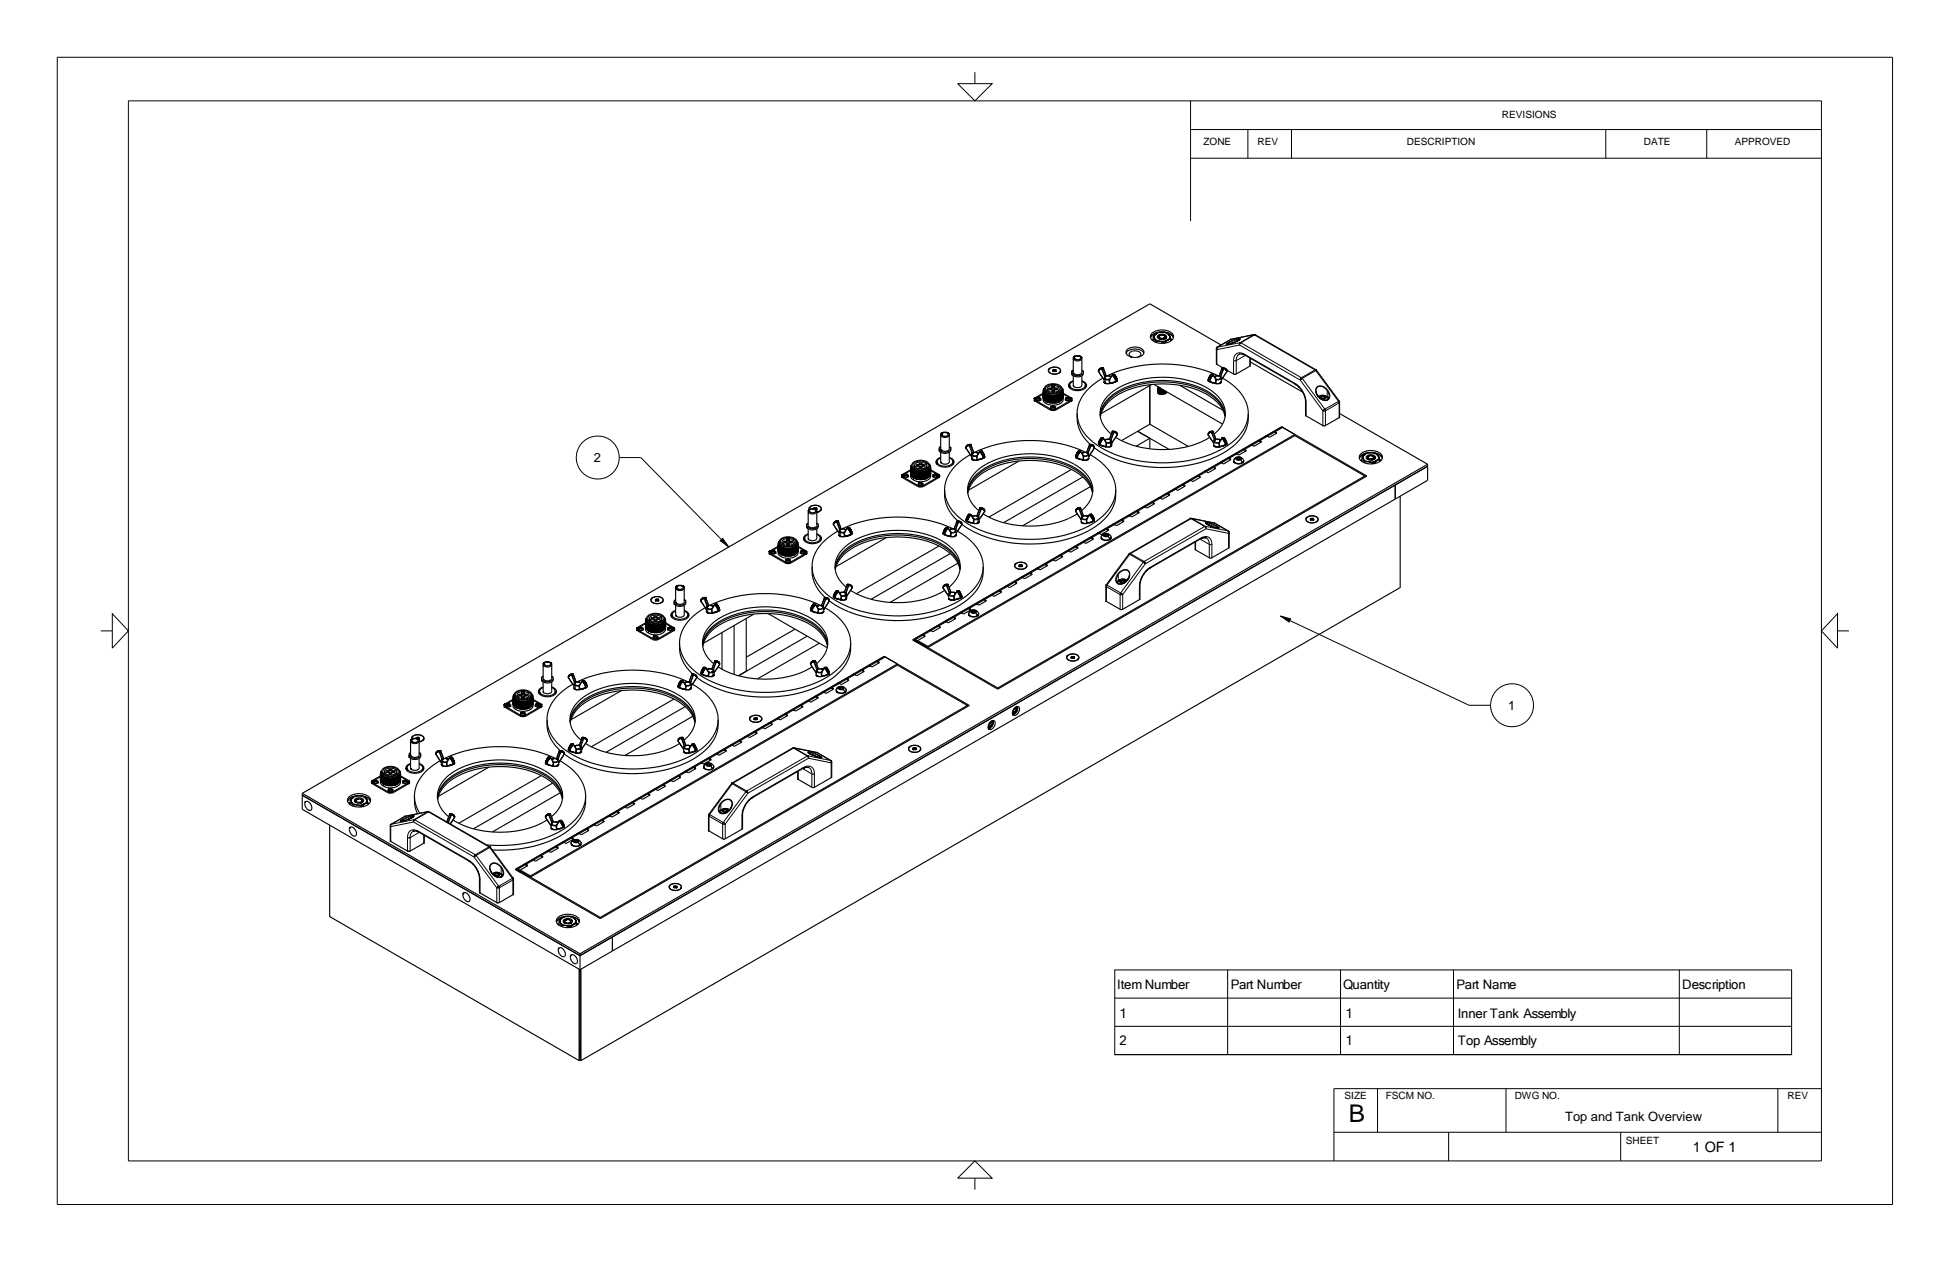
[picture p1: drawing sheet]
<svg xmlns="http://www.w3.org/2000/svg" width="432mm" height="279mm" viewBox="0 0 432 279" stroke-linecap="round" stroke-linejoin="round" font-family="sans-serif">
<defs><g id="words">
<text font-size="5.4" x="298.7" y="248.4">B</text>
<text font-size="3.2" x="374.8" y="255.1">1 OF 1</text>
<g font-size="2.9">
<text x="131.5" y="102.3">2</text>
<text x="334" y="157.1">1</text>
<text x="247.4" y="219">Item Number</text>
<text x="272.5" y="219">Part Number</text>
<text x="297.4" y="219">Quantity</text>
<text x="322.5" y="219">Part Name</text>
<text x="372.5" y="219">Description</text>
<text x="247.9" y="225.3">1</text>
<text x="297.9" y="225.3">1</text>
<text x="322.8" y="225.3">Inner Tank Assembly</text>
<text x="247.9" y="231.4">2</text>
<text x="297.9" y="231.4">1</text>
<text x="322.8" y="231.4">Top Assembly</text>
</g>
<text font-size="2.8" x="346.6" y="248.1">Top and Tank Overview</text>
<g font-size="2.2">
<text x="332.6" y="26">REVISIONS</text>
<text x="266.5" y="32.2">ZONE</text>
<text x="278.5" y="32.2">REV</text>
<text x="311.6" y="32.2">DESCRIPTION</text>
<text x="364" y="32.2">DATE</text>
<text x="384.2" y="32.2">APPROVED</text>
<text x="297.7" y="243.4">SIZE</text>
<text x="306.9" y="243.4">FSCM NO.</text>
<text x="335.4" y="243.4">DWG NO.</text>
<text x="395.8" y="243.4">REV</text>
<text x="360" y="253.2">SHEET</text>
</g>
</g></defs>
<g fill="none" stroke="#000" stroke-width=".25">
<path d="M237.8 79l.5-.2h.6l.6 .4 .1 3.2-.5 .5-.8 .1-.6-.4v-3.4zM238 79l.9-.2 .3 .2 .1 .3-.3 .3h-.7l-.4-.2zM249.4 78.2a2.52 2.52 0 0 1 3.9 0M249.6 77.4a2.62 2.62 0 0 1 3.7 .4 1.62 1.62 0 0 1-2.1 1.3l-1-.1-.6-.5-.3-.6zM250.7 79.1l-.7-.6a.98 .98 0 0 1 1.3-.8 1.04 1.04 0 0 1 1.3 .8l-.6 .6M255.1 74.2l-.3 .6a3.1 3.1 0 0 1 5-.1v.1a3.1 3.1 0 0 0-3.9-1.1zM255.2 73.7a3.3 3.3 0 0 1 4.6 .4v.2a1.13 1.13 0 0 1-.8 1.4 3.3 3.3 0 0 1-4.2-.9v-.5zM255.4 75.1l-.3 .2M255.4 74.5l.2 .3M255.4 74.5v1M255.6 74.8l.3 .8M255.6 74.8l.5 .5 .8 .2"/>
<path d="M255.9 75.6v.2M256.1 73.9l-.7 .6M256.1 73.9l-.5 .5v.4M256.1 73.9l.6-.3h.9l1 .3M256.4 74.3l.3-.2 .7-.1a.64 .64 0 0 1 .7 .1 .64 .64 0 0 1 .1 .8l-.5 .2h-.8l-.6-.3zM256.6 74.3l.6-.2 .8 .1 .3 .3-.3 .5M256.6 74.3l1.1-.1 .5 .5M256.7 74.4l-.1 .2 .2 .2M256.7 74.4l.1 .4M256.9 75.5l-1 .1M256.9 75.5l.9 .4M257.1 74.2l-.5 .1"/>
<path d="M257.9 74.4l.1 .1M257.9 74.4l-.8-.2-.4 .2M257.9 74.4l.3 .4M257.9 74.6l-.4 .3-.7-.1M257.9 74.6l-.1 .3-.5 .2-.4-.1-.3-.2M258 74.5l-.1 .4-.5 .3M258 74.5l-.1 .1M258.6 75.3l-.9 .3-.8-.1M258.6 73.9l.1 .1M258.6 75.3l-.8 .7M258.7 74l.3 .3M259 74.3l.2 .8"/>
<path d="M259 74.3v.5l-.4 .5M259.2 75.1v.4M259.2 75.1l.3 .2M259.2 75.1l-.6 .2M270.4 76.4l-15.8-9.1-187.7 108.3M274.4 78.5l.6-.1 .7 .2 11.7 6.9 .8 .9 .7 1.5 .3 4.2 4 2.2 3.4-1.9v-3.5l-5.1-7-13.6-7.8-5.3 1-3.1 1.8-.2 3.7 1.5 .8M274.6 75.1l-1.5 .8-1.5 .4M276.9 79.3v1.7l-3.2 1.8h-.5l-1.6-.9M208 99.4v.4l.2 .3 .9 .3 1.2-.3 .2-.3v-.4M208.3 98.9l-.3 .3 .1 .5 .4 .3 .7 .1 .8-.1 .5-.3v-.4l-.3-.4M208.4 96l.5-.3h.5l.5 .1 .3 .3v3.3l-.5 .5h-.9l-.5-.5v-3.2zM208.6 96l.9-.2 .3 .1 .2 .3-.3 .3-.7 .1-.4-.3z"/>
<path d="M213.9 99h.1M213.9 99v.2M213.9 98.9v.1M214 99.2h.1M213.9 99.2l1.2 1.7M214 99.2h-.1M214.5 98.5v.1M214.8 98.7l-.1 .1M215 98.6l.6 1.6M215 98.6l-.2-.2h-.2l-.7 .5M215 98.6h.1M216.9 100l-.3 .4"/>
<path d="M216.9 100v.1M217.5 99.9l-.3-.1-.3 .2M217.5 99.9l.6 1.1M217.5 99.9h-.1M229.2 88.5l-.1 .2M229.2 88.4v.4M229.4 88.4l.2 .2M229.4 88.4h.1M229.4 88.3l.6-.3 .5 .3v.2l-.3 .2h-.5l-.3-.2zM229.7 88.1l.4-.1 .1 .2-.3 .1zM229.8 88.2v.1M229.8 88.1v.1"/>
<path d="M229.8 88.1v.2M230 88.2v.1M230 88.1h-.2M230 88.1l.1 .1M230 88.1v.1M230 88.2l-.2 .1M230.1 88.3h-.3M230.1 88.2v.1M230.5 88.4l-.4 .3-.5-.1M230.5 88.4h.1M231 86.6l.3 .6 .9 .5M231 87l.2 .5 .4 .4"/>
<path d="M231 86.7v.1M231 86.9v.1M231 88l.2 .5 .4 .4M231 87.3v.1M231 87.9v.1M231 86.8l.1 .5 .5 .4M231 87.6l.1 .5 .5 .4M231 87.7v.1M231 87.2l-1.6 1-.2 .2M231 87.5v.1M231 87.1v.1M231 86.8v.1"/>
<path d="M231 86.9l.1 .4 .5 .4M231 87.7l.1 .4 .5 .4M231 87l.1 .5 .5 .4M231 86.8h.1M231 87.2h.1M231 87.6v.1M231 87.8v.1M231 87.1l-1.8 1-.2 .5 3.6 2.2 .5 .1 .8-.2 3.5-2v-.4l-.1-.2-1.9-1M231.2 86.1a2.13 2.13 0 0 1 2.9-1l.7 .3 .4 .7M231.2 86.1l.1 .5 .4 .5 .8 .3 .7 .1a1.66 1.66 0 0 0 2-1.4M231.4 87.1l.3 .2M231.4 88.6l.7 .4 .9 .2h.9l.9-.3"/>
<path d="M231.6 88.9l1.3 .3h1l.9-.3M231.7 87.3l-.6-.6 .1-.7-.2 .8 .5 .6 1 .4h1.4M231.8 85.5l.7-.3 1.1-.1 .9 .3 .4 .6a1.77 1.77 0 0 1-2.4 1l-.6-.2-.4-.5v-.3zM231.9 86.1v.6M232.1 85.7l.8-.4h.7l.7 .3 .2 .5-.1 .3-.4 .3-1.1 .1-1-.4v-.4zM232.2 87.7l1.7 .1M232.3 86l.4-.1 .2 .2-.5 .2zM232.3 88.4h1.7M232.3 88.8h1.7M232.3 88.6h1.7M232.3 89h1.7M232.3 88.2h1.7"/>
<path d="M232.3 81.7a1.69 1.69 0 0 1 2.6 .3 1.54 1.54 0 0 1-2.7 0zM232.3 86.2h.5M232.3 81.6l.7-.3h1l.6 .3 .3 .5-.6 .6-1.1 .1-.9-.4-.1-.4zM232.4 86.3h.3M232.7 90.3l.1 .2M232.7 90.3h.1M232.8 90.1l.5-.2 .4 .2v.2l-.3 .3h-.4l-.3-.2zM232.9 86.4l.4-.1 .2 .2-.4 .2zM233 86.6h.4M233 89.9h.4l.1 .2-.4 .1-.2-.1zM233 85.9h.4M233 90.1h.1"/>
<path d="M233.1 90l-.1 .1M233.1 90v.1M233.2 82.1l.1 .1M233.3 90.1h.1M233.3 90h-.2M233.3 90h.1M233.3 81.9l-.1 .2M233.3 81.9v.3M233.3 90v.1M233.3 90.1h-.2M233.4 85.9h-.4M233.4 90l-.1 .1"/>
<path d="M233.5 85.7l-.4-.2-.2 .2 .1 .2M233.5 85.7l-.2 .2h-.3M233.6 86l.4-.1 .2 .2-.5 .2zM233.6 81.9l.3 .1M233.6 82.1l.1 .1M233.6 81.9h-.3M233.6 81.9h-.4v.2M233.6 82.1l-.3 .1M233.6 81.9v.2M233.6 86.2h.5M233.7 86.3h.3M233.7 90.3l-.3 .3-.6-.1"/>
<path d="M233.7 90.3h.1M233.8 82.2h-.5M233.9 82l-.1 .2M234 87.9l-1.7 .1M234 87.7l-.7 .2-1-.1M234.1 86.8h.1M234.1 86.8l.1 .1M234.1 86.8v.2M234.3 86.7l.1 .1M234.3 86.7l-.2 .1M234.5 86.1v.6M235.2 86.8l-.5 .5-1 .3h-1.1l-.9-.3"/>
<path d="M235.2 86.8l-.5 .4-1 .4h-1.1l-.9-.3M235.2 86l.2 .4-.2 .7-.6 .4-.7 .3M235.2 86.8l-.5 .5-.7 .4h-1.8M235.2 86.1a2.28 2.28 0 0 1-3.2 .9l-.6-.4-.2-.5M235.4 86.4v.3M235.4 87.4v.1M235.4 87.6v.1M235.4 87.8v.1M235.4 87v.1M235.4 86.8v.1M235.4 87.3l-.4 .8-.7 .4-.8 .1-1.7-.2-.6-.4-.2-.6M235.4 87.9l-.1 .5-.5 .5"/>
<path d="M235.4 87.5l-.1 .5-.4 .4-.9 .4h-1.3l-1.1-.3M235.4 86.9l-.3 .7-1 .5-1.4 .1-1.1-.3M235.4 87.7l-.1 .5-.5 .5-1.5 .4-1-.1-.7-.3-.5-.4-.1-.5M235.4 87.1l-.1 .5-.5 .5-1.5 .4-1.7-.4-.4-.4-.2-.5M235.4 87.9v.5a2.28 2.28 0 0 1-2.9 1.2l-.9-.3-.4-.3-.2-.4v-.6M235.4 87.3l-.4 .8-1.5 .6-.9-.1-.8-.2-.6-.4-.2-.6M235.4 87.1l-.4 .8-1.5 .5h-.9l-.8-.2-.6-.5-.2-.5M235.4 86.9l-.4 .8-1 .4-1.3 .1-1.1-.3M235.4 86.7h.1M235.4 86.9h.1M235.4 87.5h.1M235.4 87.7v.1"/>
<path d="M235.4 87.3l1.6 .9 .2 .2M235.4 87.8l-.1 .4-.5 .5-1.4 .4-1.7-.3-.6-.5-.1-.4M235.4 86.7l-.3 .7-1 .5-1.4 .1-1.1-.3M235.4 87.5l-.4 .8-.8 .5-1.3 .1-1.3-.4M235.9 88.4l.2 .2M235.9 88.4h.1M236 88.2l.6-.2 .4 .4-.2 .2-.5 .1-.4-.2zM236.2 88.1l.3-.1 .2 .2-.3 .1zM236.3 88.2v.1M236.3 88.2h.1M236.3 88.1v.1M236.3 88.3h.3"/>
<path d="M236.3 88.1v.2M236.5 88.1l.1 .1M236.5 88.2l.1 .1M236.5 88.1h-.2M236.5 88.2l-.1 .1M236.5 88.1v.1M236.6 88.2v.1M236.9 85.2l-.3 .4M237 88.4l-.4 .3-.5-.1M237 88.4h.1M237.2 88.4l-.2 .3-3.6 2-.7-.1-3.3-1.9-.2-.3M237.2 88.5l.2 .2"/>
<path d="M237.2 88.4v.4M237.3 82.4v.5l.4 .3M237.7 84.4l-.7 .4-.1 .5M237.7 83.2v2.2l.2 .3 .6 .1 .6-.1 .4-.3 .1-2.2M238.5 91.5a8.8 8.8 0 0 0 4.5 7.1 28.3 28.3 0 0 0 20.3 3.3 18.8 18.8 0 0 0 11.5-5.9 7.2 7.2 0 0 0 1.6-4.5M238.5 91.5l.1 2.1 .5 1.7 1.1 1.7 1.2 1.4M238.8 99.9l.3-.1 .2 .2M238.8 99.9l-.6 1.1M239.1 99.8l-.3 .1M239.6 84.4l.6 .4 .1 .5M239.6 81.9l.3 .4-.1 .4-.3 .3-.6 .2-.9-.1-.6-.4-.1-.4 .4-.4M239.6 84.3l.7 .4 .3 .4a1.26 1.26 0 0 1-1.5 1.3l-1.6-.1-.8-.6-.1-.5 .2-.4 .9-.5"/>
<path d="M239.9 82.4l-.1 .5-.5 .4-.8 .1-.8-.2M240.3 85.3a1.96 1.96 0 0 1-2.7 .8l-.6-.4-.1-.4v.6M240.3 85.2l.3 .4M240.3 85.3v.6M241.2 98.6l-.6 1.6M241.2 98.6h.1M241.4 98.7l.2 .1M241.5 98.4l.6 .3 .2 .5M241.5 98.4l-.3 .2M241.5 98.4h.1M241.7 98.5v.1M242.3 99.2h.1"/>
<path d="M242.3 99.2l-1.1 1.7M242.3 99h.1M243.2 98.1h.1M243.2 98.1l.2 .4 1.3 .4M243.2 82l.1 .3M243.2 82l.1 .1M243.3 82.3l1.1 1.6M243.3 82.3h.1M243.5 98.3h.1M243.6 91.9a7.8 7.8 0 0 1 5.2-5.9 21.7 21.7 0 0 1 19.1 .9 6.8 6.8 0 0 1 3.4 5M243.6 92.1a7.3 7.3 0 0 1 4.4-5.4 21.6 21.6 0 0 1 19.8 .5 7 7 0 0 1 3.5 4.9M243.6 98.4l-.1 .1"/>
<path d="M243.6 92.3a8.3 8.3 0 0 1 5.4-5.6 21.9 21.9 0 0 1 18.6 .8 7.1 7.1 0 0 1 3.7 4.8M243.8 97h.1M243.8 97l.3-.1 .2 .2M243.8 97l-.6 1.1M243.9 81.6l-.1 .1M244.1 97.1l.1 .1M244.1 81.4h.1M244.1 81.4l.3 .3M244.1 81.4l-.5 .2-.4 .4M244.1 81.8l-.1 .1M244.2 83.7a10.1 10.1 0 0 0-5.7 7.1v.7M244.3 97.1h.1"/>
<path d="M244.4 97.1l.5 1 .3-.1M244.4 97.1l-.1 .1M244.4 81.7l.6 1.5M244.4 81.7h.1M244.4 83.9l.1 .2M244.4 83.9h.1M244.6 83.5l-.1 1.2 .6 .3 .9-.1M244.7 83.4h.1M244.7 83.4l-.1 .1M244.8 98.8l-.1 .1M244.9 83.2l-.2 .2M244.9 83.2h.1"/>
<path d="M245 83.2h.5l.5 .2M245.1 83.2h.1M245.2 83.2a30.2 30.2 0 0 1 24.6 0M245.6 97.2h.1M245.6 97.2v.1M245.6 97.2l-.6 .1-.4 .2M245.7 97.2v.1M245.7 97.3l.2 .1M245.8 84.8v.1M245.9 84.8l.1 .1M245.9 97.4h.1M246 97.4v.1"/>
<path d="M246 97.5l.2 1.1-.2 .2-.6 .2-.7-.1M246 97.5h.1M246.2 98h.1M246.2 98l-.1 .1M246.3 83v.1M246.3 95.7l-.6 1.5M246.3 83l-.6 1.1-.2-.1M246.3 95.7l.1-.2h.4l.6 .5M246.3 95.7h.1M246.3 83h.1M246.5 95.8l.1 .1M246.5 83.1v.1"/>
<path d="M246.8 83h.1M246.8 95.6v.1M246.8 83l.6 1.1M246.8 83l-.3-.1-.2 .1M247 84.4l.1 .1-1.1 .4M247.1 96.8a21.4 21.4 0 0 0 20.8 0M247.2 84.2l-.2 .1M247.2 84.4l-1.2 .5M247.3 96.3h.1M247.4 96.3l-1.2 1.7M247.4 96v.1M247.4 96v.3"/>
<path d="M247.4 84.1l-.2 .3M247.4 84.1h.1M251.9 95.5l7 4M251.9 95.5l2.7-1.6 8.5 4.9M251.9 95.5l2.7 1.5M251.9 95.5l-3.6 2.1M254.6 85.3v8.6M254.6 97v2.4M254.6 97l-3 1.8M255 85.1l-11.2 6.5M255.5 85.1l15.2 8.8M256.3 85.8l.1-.2 .4 .2"/>
<path d="M256.3 85.8l.1 .3 .2 .2h1M256.3 86.3l.1 .4 .5 .2h.7l.5-.3M256.3 85.8l.4 .3 .7 .1M256.3 86.3l.2 .3 .4 .1 1.1-.2M256.4 87l.9 .2 .7-.2 .3-.3-.2 .4-.6 .2h-.7zM256.4 86.1l-.1 .2M256.5 86.7l-.1 .3M256.7 85.8l.3 .1M256.7 86.3l.3 .2 .7-.1M257.8 86.8l-.4 .2-.7-.2M261.2 85.3l9.6 5.5M267.5 96v.1"/>
<path d="M267.5 84.1h.1M267.5 96l.1 .3M267.5 84.1v.2l.4 .2 1.2 .4M267.6 96.3l1.1 1.7M267.6 96.3h.1M267.8 84.2l.1 .1M267.9 84.4l-.1 .1M268.1 83l.3-.1 .2 .1M268.1 83l-.6 1.1M268.1 95.6v.1M268.4 83.1l.1 .1M268.4 95.8l-.1 .1"/>
<path d="M268.4 82.9l-.3 .1M268.6 83l.6 1.1M268.6 83v.1M268.7 95.7l-.2-.2h-.3l-.7 .5M268.7 95.7h-.1M268.7 95.7l.5 1.5M268.7 98l.1 .1M268.7 98h.1M268.8 96.1l1.5-1.5 .9-1.9a5.8 5.8 0 0 0-2.9-6.2 21.1 21.1 0 0 0-21.3-.2 6.2 6.2 0 0 0-3.4 5.8l.3 1.2 .6 1 1.6 1.8M269 84.8v.1M269.2 84.8l-.1 .1M269.2 84.1h.1"/>
<path d="M269.2 97.2h.7l.4 .3M269.2 97.3l-.3 .2-.1 1.1 .5 .4 .8-.1M269.2 97.2v.1M269.5 84l-.3 .1M269.8 83.2h.1M269.8 98l.2 .1M269.8 83.2l.1 .1M269.9 83.2h-.5l-.5 .2M269.9 83.2h.1M270 83.2l.2 .2M270 98.1h.1M270.1 98.8l.2 .1"/>
<path d="M270.2 98.8l.1 .1M270.2 83.4h.1M270.2 83.4l.2 .2v1l-.6 .4-.7-.1M270.5 83.9l-.1 .2M270.5 83.9h.1M270.6 81.7l-.6 1.5M270.6 81.7h.1M270.6 81.7l.2-.3 .4 .1 .4 .4 .1 .4M270.6 97.1v.1M270.6 97.1l-.6 1M270.7 83.7l.1 .1a9.5 9.5 0 0 1 5.6 7.7M270.8 81.8l.1 .1"/>
<path d="M270.8 97.1l-.1 .1M271.1 97h.1M271.1 81.6v.1M271.1 97l.6 1.1M271.1 97l-.3-.1-.2 .2M271.3 98.4l.1 .1M271.4 98.3h-.1M271.6 82.3h.1M271.7 82.3l-1.2 1.6M271.7 82v.1M271.7 98.1l-.2 .3-1.2 .5M271.7 98.1h.1"/>
<path d="M275.3 99.5h.3M275.6 99.5l.3 .4M275.6 99.5l.4 .3M276 99.8l-1.7 1-.4-.3M276.4 91.5a8.5 8.5 0 0 1-4.2 7.9 27.4 27.4 0 0 1-18.4 3.9 23.4 23.4 0 0 1-11.5-4.2M276.9 80.1l11.6 6.7M276.9 98.5l.4 .1M277.3 98.6l-.3-.1-1.7 1M278.6 97.5l.4 .1M279 97.6l.4 .2-1.7 1-.4-.2M279 97.6l.3 .3M280.3 96.6h.3"/>
<path d="M280.3 96.6h.1M280.3 96.6l-1.6 .9M282 95.6l1.9-1 2.8 1.6M282.3 95.6h-.3l-1.7 1M282.3 95.6l.5 .3-1.7 .9-.5-.2M282.3 95.6l.3 .3M283.8 94.5l18.9 10.9-81.8 47.2M283.8 94.5l-81.7 47.2 18.8 10.9M283.8 94.5v.1M286.7 96.2v.2M286.7 96.4l15.5 9M286.7 96.2l-81.3 46.9"/>
<path d="M286.7 96.4l-81.3 47M291.4 86.5l.4 1.1 1.1 .9h1l.3-.3 .1-.5M292 87.8l.5-.3h.6l.6 .3 .5 .5M292.1 87.9l.1-.2 .5-.2h.5l.4 .3-.1 .4-.8 .2M292.3 87.9l.2 .3M292.7 87.7l.6 .1M292.7 87.7l-.4 .2M292.7 87.7v.5M292.7 88.2h-.1M292.7 88.2h.5M293.3 87.8l.1 .3M293.3 87.8v.4l.1-.1"/>
<path d="M293.3 88.2h-.8M293.4 88.1l-.2 .1M296.6 91.5l19.5 11.3M172.6 120v.5l.4 .5 .8 .3 .7 .1a1.66 1.66 0 0 0 2-1.4M172.6 120l.1 .4 .4 .4 1.3 .3a1.84 1.84 0 0 0 2.1-1.1M173.1 119.4l.7-.3 1.1-.1 .9 .3 .4 .6a1.77 1.77 0 0 1-2.4 1l-.6-.3-.4-.4v-.3zM173.2 120v.6M173.4 119.5l.8-.3h.7l.7 .3 .3 .5-.6 .6-1.1 .1-1-.5v-.3zM173.6 119.9l.4-.1 .2 .2-.5 .2zM174.2 119.5l.4-.1 .2 .3-.5 .1zM174.7 119.8l-.4-.1 .4 .1M174.9 119.9l.4-.1 .2 .2-.5 .2z"/>
<path d="M175.9 120v.6M176.5 119.8l.2 .5-.2 .6-.6 .5-.7 .3M176.5 120l-.2-.5-.4-.3-1.3-.3a1.78 1.78 0 0 0-2 1.1M178.2 119.1l-.3 .3M178.2 119.2v.6M178.6 116.3v.5l.4 .3M179 118.2l-.8 .4-.3 .5 .3 .7 .7 .4a2.35 2.35 0 0 0 3-.9l-.2-.6-.8-.5M179 118.3l-.6 .4-.2 .5M179 117.1v2.2l.2 .2 .6 .2 .6-.1 .4-.3 .1-2.2M179 115.8l-.4 .3 .1 .4 .3 .3 .7 .3 .8-.1 .6-.4 .1-.4-.3-.4M179.1 112.9l.9-.3 .6 .2 .2 .3 .1 3.2-.5 .5h-.8l-.6-.3zM179.3 112.9l.9-.2 .4 .2v.3l-.3 .3h-.7l-.4-.3z"/>
<path d="M179.3 112.3l.3-.2-.4 .3v.4zM179.6 112.1l1.1-.2 .8 .2 .4 .7-.4 .4-.6 .2 .3-.1a.7 .7 0 0 0 .7-.7 .7 .7 0 0 0-.8-.7h-.8zM180.3 112.5l-.1 .2M180.3 112.5l-.2 .1M180.3 112.5v.2M180.6 112.4l-.3 .1M180.6 112.4l.3 .2M180.6 112.7l.1 .1M180.6 112.4v.3M180.6 112.7l-.1 .1M180.8 112.8h-.2M180.9 112.6l-.1 .2"/>
<path d="M180.9 118.3l.6 .4 .2 .5M181.2 116.3l-.1 .5-.5 .4-.8 .1-.8-.2M181.7 119.1l.2 .3M181.7 119.2l-.1 .6M181.7 119.2a1.96 1.96 0 0 1-2.8 .8l-.6-.4-.1-.4M184.6 115.9v.1M184.6 115.9v.3M184.6 116.2h.1M184.6 116.2l.9 1.4M185.2 115.5l-.1 .1M185.4 115.3h.1M185.4 115.3l.3 .2"/>
<path d="M185.4 115.3l-.4 .2-.4 .4M185.4 115.7h-.1M185.5 117.6l.2 .2M185.5 117.6a10.1 10.1 0 0 0-5.6 7.1l-.1 .7M185.7 115.5l.6 1.6M185.7 115.5v.1M185.7 117.8l.1 .2M185.7 117.8h.1M185.9 117.3v.1M185.9 117.3h.1M185.9 117.4l-.1 1.2 .6 .3 .8-.2M186 117.3h.1"/>
<path d="M186 117.3h-.1M186.2 117.1l-.2 .2M186.2 117.1h.1M186.3 117.1h.1M186.4 117.1h.4l.5 .2M186.4 117.1h.1M186.5 117.1a30.2 30.2 0 0 1 24.6 0M186.8 117.9l.2 .1M187 118h.1M187.1 118.7h.1M187.1 118.7h.2M187.2 118.7h.1"/>
<path d="M187.6 116.9v.1M187.6 116.9l-.6 1.1M187.9 117l-.1 .1M188.1 116.9h.1M188.1 116.9l.6 1.1M188.1 116.9l-.2-.1-.3 .1M188.3 118.3l.1 .1-1.1 .3M188.5 118.1l-.2 .1M188.7 118h.1M188.7 118l-.1 .3-1.3 .4M196.3 119l-11.2 6.5M199.9 105.5l-.2 .1"/>
<path d="M199.9 105.4v.4M200.1 105.4l.4 .3 .4-.1 .2-.2M200.1 105.3v.1M200.1 105.2l.6-.2 .4 .4-.2 .2h-.4l-.4-.1zM200.3 105.1l.4-.1 .2 .2-.4 .1zM200.4 105.2h.1M200.5 105.1l-.1 .1M200.5 105.2h.2M200.5 105.1v.1M200.7 105.2h.1M200.7 105l-.2 .1M200.7 105l.1 .1"/>
<path d="M200.7 105.2h-.2M200.7 105v.2M200.8 105.1l-.1 .1M201.1 105.3v.1M201.6 103.9h.1M201.6 104.3v.1M201.6 104.4l.2 .5 .5 .3M201.6 103.5l.4 .7 .9 .4M201.6 103.8l.2 .5 .5 .3M201.6 104.9l.4 .7 1.1 .5 1.3 .1 1-.4M201.6 104.6l.2 .5 .5 .4M201.6 104l.2 .5 .5 .4"/>
<path d="M201.6 103.5l.2 .6 .7 .5 1.1 .2 1-.1M201.6 104.8l.2 .5 .5 .4M201.6 104.4l.2 .5 .5 .4M201.6 103.5l.3-.5-.1 .6 .5 .6 1.2 .4 1.2-.2M201.6 104.9h.1M201.6 104.7v.1M201.6 104.2l-1.5 .9-.2 .3M201.6 103.7h.1M201.6 104.1v.1M201.6 103.7v.1M201.6 103.9v.1M201.6 104.8h.1"/>
<path d="M201.6 104.5v.1M201.6 104.2h.1M201.6 104l-1.9 1.2v.4l.2 .2M201.9 103l.1 .6 .3 .4 1.2 .4a1.95 1.95 0 0 0 2.3-1.1v-.3M202.1 105.6l.5 .3 1 .3 1-.1 .8-.3M202.3 102.6l.7-.4 1.1-.2 1.1 .4 .4 .6a1.77 1.77 0 0 1-2.5 .9l-.9-.5-.1-.5zM202.5 103v.7M202.6 102.8l.7-.5h.8l.9 .3 .2 .5-.7 .6-.9 .1-1-.4zM202.9 103l.4-.2 .2 .3-.4 .1zM203 105.9h1.7M203 104.7h1.7M203 105.5h1.7"/>
<path d="M203 104.9h1.7M203 103.2h.4h-.3M203.3 107.3l.2 .2M203.3 107.2v.1M203.3 107.2l.5-.4 .6 .4-.3 .3-.6-.1M203.3 107.2l.2 .2M203.6 102.6l.4-.1 .2 .2-.5 .1zM203.6 106.9l.4-.1 .2 .2-.4 .2zM203.6 103.5h.5M203.7 103.6h.3M203.7 102.8h.3zM203.7 107v.1"/>
<path d="M203.7 106.9v.1M203.7 106.9v.2M203.9 106.9l.1 .1M203.9 107.1h.1M203.9 106.9h-.2M203.9 107.1h-.1M203.9 106.9v.2M204 107v.1M204 107l-.3 .1M204.1 103.3h-.5l-.1 .2 .5 .1 .2-.1-.1-.2M204.2 103l.4-.2 .2 .3-.4 .1zM204.3 103.2h.4"/>
<path d="M204.4 107.3l-.3 .2h-.6M204.4 107.2v.1M204.7 105.1h-1.7M204.7 105.7h-1.7M204.7 105.3l-.9 .1-.8-.1M204.7 103.8h.1M204.7 103.8v.1M204.7 103.8l.1 .1M205.1 103.7l-.4 .1M205.2 103v.7M205.8 102.9l.2 .4v.4l-.6 .7-1.2 .4-1.3-.2M205.8 103.7l-.4 .5-.7 .2"/>
<path d="M205.8 103.7l-.4 .5-.7 .4-1 .1-.8-.1M205.8 103.7l-.6 .6-1 .3-1.4-.1-.7-.5M205.8 103l-.2-.5-.7-.4a2.31 2.31 0 0 0-3 .9M205.8 103a2.1 2.1 0 0 1-2.8 1.1l-.7-.4-.4-.7M206 103.4l.1 .2M206.1 104.1l-.2 .5-.5 .4-1.4 .4-.9-.1-.8-.2-.5-.4-.2-.5M206.1 103.8l-.3 .7-1.1 .6-1.2 .1-1.2-.4M206.1 104.3l1.5 .8 .2 .3M206.1 103.8h.1M206.1 104.5l-.4 .7-1 .5-1.3 .1-1.1-.3M206.1 104.3l-.4 .7-.9 .5-1.4 .1-1.1-.4M206.1 104.7l-.3 .6-1 .6-1.3 .1-1.2-.3"/>
<path d="M206.1 104.9l-.2 .5-.5 .4M206.1 104.6v.1M206.1 103.6v.1M206.1 103.8v.1M206.1 104.1h.1M206.1 104.7h.1M206.1 103.7l-.4 .7-1 .5-1.3 .1-1.1-.4M206.1 103.9l-.3 .6-1 .6-1.3 .1-1.2-.3M206.1 104.7l-.4 .8-1 .4-1.3 .1-1.1-.3M206.1 104.1l-.2 .5-.5 .4-1.3 .4h-.9l-.9-.3-.5-.5-.2-.4M206.1 104l1.9 1.2 .1 .3-.3 .3M206.1 104.9v.5a2.26 2.26 0 0 1-2.8 1.2l-1.3-.6-.3-.4-.1-.7"/>
<path d="M206.1 104.3l-.2 .5-1 .7-1.4 .1-1.2-.3M206.1 104.5l-.4 .7-.9 .5-1.4 .1-1.1-.3M206.1 104v.1M206.1 103.6l-.3 .7-1 .5-1.3 .2-1.2-.4M206.1 104.4v.1M206.1 104.8v.1M206.6 105.4l.4 .3 .5-.1 .1-.2M206.6 105.3v.1M206.7 105.1l.6-.1 .3 .4-.2 .2h-.5l-.3-.2zM206.8 105.1l.4-.1 .2 .2-.4 .1zM206.9 105.2h.1M207 105.1l-.1 .1"/>
<path d="M207 105.2h.2M207 105.1v.1M207.2 105.2h.1M207.2 105l-.2 .1M207.2 105l.1 .1M207.2 105.2h-.2M207.2 105v.2M207.3 105.1l-.1 .1M207.5 102.2l-.2 .3M207.5 102.2l.4 .7 1 .3 1.3-.1 .7-.5M207.5 102.2v.6M207.6 105.3v.1"/>
<path d="M207.8 105.8l-3.7 2-.8-.1-3.4-1.9M207.8 105.4l-.1 .2-3.6 2.1-.8-.2-3.3-1.9-.1-.2M207.8 105.5l.2 .1M207.8 105.4v.4M208.3 101.4l-.5 .3-.3 .5M208.8 118l.2 .3 1.3 .4M208.8 118h.1M209.1 118.1l.1 .1M209.1 118.4h.1M209.2 118.3v.1M209.4 116.9l.3-.1 .3 .1M209.4 116.9h.1"/>
<path d="M209.4 116.9l-.6 1.1M209.7 117l.1 .1M209.7 116.8l-.3 .1M210 116.9v.1M210 116.9l.5 1.1M210.2 100.1v2.2l-.3 .3-.5 .2-.6-.1-.5-.4v-2.2M210.2 101.4l.7 .5 .1 .9M210.2 101.3l.7 .3 .3 .5a1.48 1.48 0 0 1-1.8 1.3l-1.5-.3-.6-.6 .2-.7 .8-.5M210.3 118.7h.1M210.4 118.7h-.1M210.5 118.7h-.1M210.5 118h.1"/>
<path d="M210.8 117.9l-.3 .1M211 102.2l-.1 .4M211 102.2l.2 .3M211.2 117.1h.1M211.2 117.1v.1M211.2 117.1h-.5l-.5 .2M211.3 117.1h.1M211.3 117.1l.2 .2M211.5 117.3h.1M211.5 117.3l.1 .1M211.6 117.4l.1 1.1-.6 .4-.7-.2M211.8 117.8l-.1 .2"/>
<path d="M211.8 117.8h.1M211.9 115.5h.1M211.9 115.5l.1-.1 .3-.1 .7 .6M211.9 115.5l-.6 1.6M212 117.6l.1 .1a9.6 9.6 0 0 1 5.6 7.7M212.1 115.7h.1M212.4 115.5v.1M212.9 116.2h.1M213 116.2l-1.2 1.6M213 115.9v.1M213 115.9v.3M213.9 115v.1"/>
<path d="M213.9 115l.1 .4 1.3 .4M214.1 115.2h.2M214.3 109a8 8 0 0 1 5.2-5.8 21.8 21.8 0 0 1 18.9 .9 7 7 0 0 1 3.6 4.9M214.3 108.8a7.8 7.8 0 0 1 5.1-5.8 21.6 21.6 0 0 1 19.1 .9 6.9 6.9 0 0 1 3.5 4.9M214.3 115.4h-.1M214.5 113.9h.3l.2 .2M214.5 113.9l-.6 1.1M214.5 113.9h.1M214.8 114.1v.1M214.9 100.6a9.8 9.8 0 0 0-5.7 7.6v.3M215 114l.6 1M215.1 100.9h.1"/>
<path d="M215.1 100.9l.1 .1M215.3 100.4l-.1 1.2 .5 .3 .8-.1M215.4 115.8h-.1M215.6 115v.1M215.6 100.2h.6l.4 .2M215.6 100.2l-.3 .3M215.8 114.9l-.2 .2M216.1 100.9l.3 .1M216.2 114.2h.1M216.2 114.2h-.5l-.4 .2M216.3 114.2h.1M216.3 101h.1"/>
<path d="M216.4 114.2l.3 .3M216.6 100.4l-.3 .6M216.7 114.4v.2M216.7 114.6h.1M216.7 114.6l.1 .8-.1 .3-.5 .2-.9-.1M216.9 114.9h.1M216.9 114.9l-.1 .2M216.9 112.6h.1M216.9 112.6l.2-.2h.3l.7 .6M216.9 112.6l-.6 1.6M217.2 112.8h.1M217.2 100.1l-.1 .1"/>
<path d="M217.4 112.5l.1 .1M217.7 101.4h.1l-.6 .3-.8 .1M217.7 113.7a21.2 21.2 0 0 0 20.8 0M217.8 101.2h-.1M218 113.3h.1M218 113.3l-1.1 1.6M218.1 113l-.1 .3M218.1 113l-.1 .1M218.1 101l-.1 .3-.3 .2-1.2 .2M218.1 101l-.1 .1M220.6 103.2a21.3 21.3 0 0 1 18.4 1.8l1.3 1.1a6.2 6.2 0 0 1 1.6 3.1M220.6 103.2a9.3 9.3 0 0 0-6.1 5.4l-.2 .6"/>
<path d="M225.6 102.1l-11.1 6.4M237.3 103.9l-18.3 10.6M238.2 113v.3l1.2 1.6M238.2 101l.2 .4 1.2 .4M238.2 101h.1M238.2 113v.1M238.4 101.2h.1M238.6 101.4h-.1M238.8 112.5v.1M239 100.1h.1M239.1 112.8h-.1M239.3 100.1l.6 .9"/>
<path d="M239.3 112.6l.6 1.6M239.3 112.6h.1M239.3 112.6l-.2-.2-.3 .1-.6 .5M239.4 114.9h.1M239.4 114.9l.1 .2M239.5 113.1l1.5-1.7 .9-1.8a6 6 0 0 0-3.2-6.3 21.2 21.2 0 0 0-21-.1 6.2 6.2 0 0 0-3.4 5.8l.2 1.1 .5 1 .9 1.1 .8 .9M239.5 114.4h.1M239.5 114.4v.1M239.6 114.4l-.1 1.2 .6 .3 .7-.1M239.6 101.8h.2M239.6 114.3h.1M239.6 114.3l-.1 .1"/>
<path d="M239.7 101.7l-.1 .1M239.8 105.6l-17.6 10.1M239.8 101.8h.1M239.9 114.2h.1M239.9 101h.1M239.9 114.2l-.3 .1M240 114.2h.1M240 114.2h.6l.3 .2M240.1 100.9l-.2 .1M240.4 100.2a30.1 30.1 0 0 0-24.6 0M240.4 114.9l.3 .2M240.4 100.2h.1"/>
<path d="M240.5 100.2h.1M240.5 100.2h-.6l-.3 .2M240.6 100.2l.4 .2M240.6 115l.1 .1M240.7 115.8h.1M240.7 115.8h.2M240.8 115.8h.1M241 100.4h.1M241 100.4v.1M241 100.4v1.2l-.5 .3-.8-.1M241.2 100.9h.1M241.2 100.9l-.1 .1"/>
<path d="M241.2 114v.1M241.2 114l-.6 1M241.4 100.6l.1 .1a9.5 9.5 0 0 1 5.6 7.5v.3M241.4 107.7l-15 8.7M241.5 114.1l-.1 .1M241.7 119.1l.3 .3M241.7 119.1l-.3-.1-1.7 1M241.7 119.1l.4 .2-1.6 1-.5-.2M241.7 113.9h.1M241.7 113.9l.6 1.1M241.7 113.9l-.2-.1-.3 .2M242 115.4h.1"/>
<path d="M242.1 115.2h-.1M242.3 115.3l-1.4 .5M242.3 115v.3M242.3 115v.1M243.1 118.1h.1M243.1 118.1l-1.7 .9M243.8 118.9l.2 .5 .8 .3 .9-.2 .3-.3v-.3M244.1 118.4l.5-.3h.6l.6 .4 .2 .6-.7 .4h-1l-.5-.5zM244.4 118.3l.8-.2 .4 .4-.4 .3h-.5l-.4-.3zM244.5 118.5l.1 .2M244.6 118.3l-.1 .2M244.6 118.3v.4"/>
<path d="M244.8 117.1l-1.7 1M244.8 117.1h.3M245.1 118.2v.4M245.1 118.6l-.5 .1M245.1 118.2l-.5 .1M245.1 118.2l.3 .2M245.1 118.6l.1 .1M245.1 117.1l.3 .4M245.1 117.1l.4 .3-1.7 .9-.7-.2M245.4 118.4l-.2 .3h-.6M246.4 116.1h.1M246.5 116.1l-1.7 1"/>
<path d="M247.1 108.5a8.6 8.6 0 0 1-4.2 7.9 28.1 28.1 0 0 1-20.4 3.6 21.9 21.9 0 0 1-9.5-3.9M247.1 108.5a8.9 8.9 0 0 1-4.5 7 28.5 28.5 0 0 1-20.3 3.4 18.8 18.8 0 0 1-11.5-6l-.5-.7a7.2 7.2 0 0 1-1.1-3.7l.1 2.2 .4 1.3 1 1.8 1.4 1.5M248.2 115.1l.3 .1M248.2 115.1l-1.7 1M248.5 115.2l.3 .3M248.5 115.2l.4 .2-1.7 1-.7-.3M249.9 114.2h-.1M249.9 114.2l-1.7 .9M251.5 113.2l-1.6 1M251.5 113.2h.4M251.9 113.2l.3 .3M251.9 113.2l.4 .3-1.7 .9-.7-.2"/>
<path d="M253.2 112.2h.1M253.2 112.2l-1.6 1M253.2 112.2h.4M254.9 111.2l.3 .1M254.9 111.2l-1.7 1M255.2 111.3l.5 .2-1.7 1-.4-.3M255.2 111.3l.3 .3M256.6 110.3h.1M256.6 110.3h.3M256.6 110.3l-1.6 .9M258.6 109.3l-.2-.1-1.8 1.1M258.6 109.3l.3 .3"/>
<path d="M258.6 109.3l.5 .3-1.7 .9-.5-.2M260 108.3h.1M260 108.3l-1.7 1M261.7 107.3h.3M262 107.3l.5 .3-1.7 1-.8-.3M262 107.3l.3 .4M263.4 106.3h.1M263.4 106.3l-1.7 1M263.4 106.3l.3 .1M265.4 105.4l.5 .2-1.7 1-.5-.2M265.4 105.4l.3 .3M266.8 104.4h.3"/>
<path d="M266.8 104.4l-1.7 .9 .3 .1M266.8 104.4h.1M267 115.8l1.5 .8 1.4 .3M267.1 119.1l-.6-.1-.7 .3-11.8 7-.9 1.1-.6 1.4-.2 3.9-3.8 2.3-.4-.1-3.2-1.8v-3.5l5.2-7 13.4-7.8 5.4 1 3.1 1.8 .2 .2-.1 3.5-3.9 2.2h-.4l-3.1-1.8-.1-1.7M268.8 103.4v.1M268.8 103.4l.4 .3-1.7 1-.4-.3M268.8 103.5l.3 .3M270.2 102.4l.3 .1M270.2 102.4l-1.7 1h.3M270.2 102.4h.1M271.9 101.5h.3M272.2 101.5l.3 .3"/>
<path d="M272.2 101.5l.4 .2-1.7 1-.4-.2M273.2 102l.2 .5 .8 .2 .9-.2 .3-.5M273.5 101.5l.4-.3h.7l.6 .4 .2 .5-.6 .5h-1.1l-.5-.5zM273.5 100.5h.1M273.6 100.5l-1.7 .9M273.6 100.5h.3M273.8 101.3l.8-.1 .3 .4-.4 .3-.6-.1-.3-.3 .2-.2M273.9 101.6l.1 .1 .4-.1M273.9 101.6l.1 .1M274 101.3l-.1 .3M274 101.3v.4M274.4 101.6l.2 .1"/>
<path d="M274.4 101.3h-.4M274.4 101.3v.3M274.4 101.3l.3 .2M274.6 101.7h-.6M274.7 101.5l-.1 .2M289.3 114.6l.8-.4h.8l.7 .3 .3 .5-.2 .4-.5 .3h-1.1l-.8-.4-.1-.4zM289.4 114.6a1.62 1.62 0 0 1 2.5 .4l-.3 .4-.4 .3h-1l-.9-.4-.1-.4zM290.3 114.9v.2M290.6 114.8l.3 .1M290.6 115.1h.1M290.6 114.8l-.4 .1 .1 .2M290.6 114.8h-.3v.3"/>
<path d="M290.6 115.1h-.3M290.6 114.8v.3M290.9 114.9l-.2 .3-.4-.1M301.3 100.9l-.3 .6a3.1 3.1 0 0 1 5-.2l.1 .2a3.1 3.1 0 0 0-3.9-1.1zM301.4 100.4a3.3 3.3 0 0 1 4.6 .4v.1a1.14 1.14 0 0 1-1 1.5 3.2 3.2 0 0 1-4-.9v-.6zM301.6 101.2l.3 .3M301.6 101.2v1M301.6 101.8l-.2 .2M301.9 101.5l.2 .8M301.9 101.5l.5 .5 .7 .3M302.1 102.3v.2M302.2 105.6h.1"/>
<path d="M302.2 105.4l-81.3 46.9M302.2 105.4v.2M302.3 100.6l.7-.3h.8l1 .3M302.3 100.6l-.7 .6M302.3 100.6l-.4 .4v.5M302.6 101l.4-.2 .6-.1a.65 .65 0 0 1 .7 .1 .65 .65 0 0 1 .1 .8l-.8 .3-.6-.1-.5-.4zM302.9 100.9l.9-.1 .5 .2 .2 .4-.3 .3M302.9 100.9h1l.6 .5M302.9 101.1l.8-.2 .5 .2M302.9 101.1l-.1 .2 .2 .2M302.9 101.1l.1 .4M303.1 102.3h-1"/>
<path d="M303.1 102.3l1 .3M303.3 100.9h-.4M304.1 102.6v.1M304.2 101.1v.1M304.2 101.1l.2 .4M304.2 101.3l-.4 .3-.8-.1M304.2 101.3l-.2 .3-.4 .2-.5-.1-.2-.2M304.2 101.2v.1M304.2 101.2v.4l-.5 .3M304.8 102l-.8 .3h-.9M304.8 100.6l.4 .4M304.8 102l-.7 .6"/>
<path d="M305.2 101l.3 1.2M305.2 101v.5l-.4 .5M305.5 101.8l-.7 .2M305.5 101.8l.2 .2M308.9 110.5v-3.1l7.2-4.2-187.7 108.4M308.9 110.5l-173.3 100M310 109.8v20.3l-181.3 104.7M316.1 102.8l-187.7 108.4M316.1 102.8v3.5l-7.2 4.2M141.2 139.3v.4M141.2 139.3l-.2 .2M141.4 139.2l.1 .2 .3 .2 .5-.1 .2-.3"/>
<path d="M141.4 139.1l.6-.2 .5 .4-.3 .2h-.4l-.4-.1zM141.6 138.9h.4l.2 .1-.4 .2zM141.7 139l.1 .1M141.8 138.9l-.1 .1M141.8 138.9v.2M142 139.1h-.2M142 138.9l.1 .1M142 139.1h.1M142 138.9h-.2M142 138.9v.2M142.1 139l-.1 .1M142.9 138.1l-1.6 .9-.1 .4 3.7 2.1 .8-.1 3.4-1.9v-.3l-.1-.2-1.6-.8"/>
<path d="M142.9 137.9l.3 .5 .4 .3M142.9 137.9l-1.9 1.1v.4l.2 .3M142.9 138.7l.3 .5 .4 .4M142.9 137.6l.3 .6 .4 .3M142.9 137.4l.4 .7 .9 .4M142.9 137.5v.1M142.9 137.4l.3-.6-.2 .5 .2 .5 .7 .4 .9 .3 1.5-.3 .8-.6M142.9 138.1l.2 .4 .5 .4M142.9 137.9v.2M142.9 138.8l.4 .7 1.1 .5h1.3l1-.3M142.9 137.8h.1M142.9 137.4l.3 .6 .6 .5 1.1 .2 1-.1"/>
<path d="M142.9 138.2v.2M142.9 138.6v.1M142.9 137.6h.1M142.9 137.8v.1M142.9 138.7h.1M142.9 138.5l.3 .5 .4 .3M142.9 137.8l.2 .5 .5 .4M142.9 138.4v.1M142.9 138.5l.3 .5 .4 .4M142.9 138.2h.1M142.9 138.7v.1M142.9 138.8v.5"/>
<path d="M143.2 136.9l.1 .6 .3 .4 1.2 .4a1.95 1.95 0 0 0 2.3-1.1v-.3M143.2 136.9l.1 .5 .4 .3M143.2 136.9a2.1 2.1 0 0 1 2.8-1l.8 .4 .3 .6M143.4 139.4l.5 .4 1 .2h1l.8-.3M143.6 138.9v.1M143.6 139.6h.1M143.6 136.5l.7-.4 1.1-.2 1.1 .4 .4 .6a1.77 1.77 0 0 1-2.5 .9l-.8-.5-.2-.5zM143.7 137.7h.1M143.8 136.9v.7M143.9 136.7l.7-.5h.8l.9 .3 .2 .5-.7 .6-.9 .1-1-.5zM144.3 138.8h1.7M144.3 139.6h1.7"/>
<path d="M144.3 139h1.7M144.3 139.8h1.7M144.3 138.6h1.7M144.3 139.4h1.7M144.3 137.1l-.1-.2 .4-.2 .2 .3-.2 .1h-.3h.4M144.3 132.5l.9-.4h.7l.7 .3 .3 .5-.6 .6-1.1 .1-.9-.4-.2-.4zM144.3 132.5l.1-.1a1.61 1.61 0 0 1 2.5 .5l-.3 .4-.4 .2-1.2 .1-.8-.5-.1-.3zM144.4 137.1h.3M144.9 136.4h.4l.2 .2-.5 .1-.2-.1zM144.9 137.2l.5-.1 .1 .3-.5 .1-.2-.1zM144.9 136.7h.5M144.9 137.4h.5"/>
<path d="M145 137.5h.3M145.2 132.7v.3M145.3 136.7h-.3M145.5 136.8l.4-.1 .2 .3-.4 .1zM145.6 132.7l.1 .1M145.6 132.7h-.4M145.6 133h-.4M145.6 132.7v.3M145.6 137.1h.4M145.6 133h.1M145.6 132.7l-.5 .1 .2 .2M145.6 132.7l.3 .1"/>
<path d="M145.7 132.8h.2M145.8 133h-.6M145.9 132.8l-.1 .2M146 139.2h-1.7M146 137.7v.1M146 137.7l.1 .1M146.4 137.6l-.4 .1M146.5 136.9v.7M147.1 137.6l-.6 .6-1 .3-1.4-.2-.7-.4M147.1 136.8l.2 .4v.4l-.6 .7-1.2 .4-1.3-.2 .8 .1 1-.1 .7-.4 .4-.5M147.1 136.9a2.1 2.1 0 0 1-2.8 1l-.5-.2M147.3 137.8l-.4 .6-1 .4-1.2 .1-1.1-.4"/>
<path d="M147.3 137.3l.1 .2M147.4 137.9l1.8 1 .2 .5-3.8 2.3-1-.1-3.4-1.9M147.4 138.2l-.2 .4-.5 .5-1.5 .4-.8-.1-.8-.3-.4-.3-.3-.6M147.4 138.5v.1M147.4 138.7v.1M147.4 137.9l-.2 .5-.5 .5-1.4 .4-.9-.1-.8-.2-.4-.4-.3-.6M147.4 137.8l-.3 .6-1 .6-1.3 .1-1.2-.4M147.4 138l-.3 .6-1.1 .6-1.2 .1-1.2-.3M147.4 138.6l-.4 .7-1 .5-1.3 .1-1.1-.3M147.4 138.8l-.2 .5-.5 .4M147.4 138.3h.1M147.4 138.8v.5a2.26 2.26 0 0 1-2.8 1.2l-1.2-.5-.5-.7"/>
<path d="M147.4 138.3l-.4 .8-.9 .5-1.4 .1-1.1-.3M147.4 137.7l-.3 .7-1.1 .6-1.2 .1-1.2-.4M147.4 137.5v.4M147.4 137.5v.1M147.4 137.6l-.5 .7-1 .5-1.1 .1-1.2-.4M147.4 138.6l-.3 .6-1 .6-1.3 .1-1.2-.3M147.4 137.7v.1M147.4 137.9v.1M147.4 138.2h.1M147.4 138.6h.1M147.4 138.2l-.2 .5-.5 .4-1.4 .4-.9-.1-.8-.2-.4-.4-.3-.4M147.4 137.6v.1"/>
<path d="M147.4 138.3l-.4 .8-1.1 .5-1.3 .1-1-.4M147.9 139.2v.1M148 139l.6-.1 .3 .4-.2 .2h-.5l-.3-.2zM148.3 139v.1M148.3 139.1h.2M148.3 138.9v.1M148.3 138.9v.2M148.5 139.1h-.2M148.5 138.9l.1 .1M148.5 139.1h.1M148.5 138.9h-.2M148.5 138.9v.2"/>
<path d="M148.6 136.2h.1M148.6 139l-.1 .1M148.6 139.1l-.5-.1 .4-.1 .2 .1-.1 .1M148.8 136l-.2 .4M148.8 136.1v.6M148.8 136.1l.1 .3 .4 .4M148.9 139.2v.1M148.9 139.3l-.4 .3-.4-.1-.2-.2M149.1 139.3v.4M149.1 139.3l.2 .2M149.3 133.2v.5l.2 .3 .9 .3 1.2-.3 .2-.3v-.5M149.6 135.1l-.7 .4-.3 .7"/>
<path d="M149.6 134v2.2l.3 .3 .5 .2 .6-.1 .5-.4v-2.2M149.6 132.7l-.3 .4 .1 .5 .4 .3 .7 .1 .8-.1 .5-.4v-.4l-.3-.4M149.6 135.3l-.5 .3-.3 .5M149.8 129.9l.4-.3h.5l.5 .1 .3 .4v3.2l-.5 .5h-.9l-.5-.5v-3.2zM149.9 129.9l.9-.2 .3 .1 .2 .3-.3 .3-.7 .1-.4-.3zM151.5 135.1l.7 .4 .3 .5a1.48 1.48 0 0 1-1.8 1.3l-1.5-.3-.5-.4-.1-.4M151.5 135.3l.7 .5 .1 .9M152.3 136l.2 .4M152.3 136.1a2.02 2.02 0 0 1-2.9 .8l-.1-.1M155.2 132.8v.3M155.2 132.8v.1M155.3 133.1h.1"/>
<path d="M155.2 133.1l1.2 1.7M155.3 133.1h-.1M155.8 132.4v.1M156.1 132.6l-.1 .1M156.2 134.5a9.8 9.8 0 0 0-5.7 7.6v.3M156.3 132.5h.1M156.3 132.5l.6 1.5M156.3 132.5l-.2-.2h-.2l-.7 .5M156.4 134.8h.1M156.4 134.8l.1 .1M156.5 134.3h.1M156.6 134.3l-.1 1.2 .5 .3 .8-.1"/>
<path d="M156.9 134.1l-.4 .2M156.9 134.1h.1M156.9 134h.1M156.9 134v.1M157 134l.6 .1 .3 .2M157.1 134v.1M157.1 134a30.1 30.1 0 0 1 24.6 0M157.4 134.8l.3 .1M157.7 134.9h.1M157.7 135.7h.1M157.8 135.7h.1M157.8 135.6l.1 .1"/>
<path d="M158.2 133.9h.1M158.2 133.9v.1M158.2 133.9l-.5 1M158.5 134h-.1M158.5 133.7l-.3 .2M158.5 133.7l.3 .1M158.8 133.8h-.1M158.8 133.8l.6 1.1M159 135.3h.1l-1.2 .4M159.1 135.1h-.1M159.4 134.9l-.2 .4-1.3 .4M159.4 134.9l-.1 .1"/>
<path d="M162.6 138.5v10.8M165.2 136.9v11.7l-1.7 1 15.2-8.8M166.9 136l-11.1 6.4M170.1 135.8l13.1 7.6M170.5 122.4l-.1 .2M170.5 122.3v.4M170.7 122.3l.2 .2M170.9 122.5h.7M171 122l.4-.1 .1 .2-.3 .1zM171.1 122.1v.1M171.1 122v.1M171.1 122v.2"/>
<path d="M171.3 122.1l-.1 .1M171.3 122h.1M171.3 122.1v.1M171.3 122h-.2M171.3 122v.1M171.4 122.2h-.3M171.4 122v.2M171.6 122.5l.2-.3-.6-.3-.5 .3 .2 .3M171.8 122.3l-.4 .3-.5-.1M172.3 120.9l.2 .5 .4 .4M172.3 120.5l.3 .6 .9 .5M172.3 120.5l.3-.6-.2 .6 .4 .6 .7 .3 .8 .1 1.3-.2 .9-.6"/>
<path d="M172.3 121.2v.1M172.3 121.8v.1M172.3 121.1l-1.6 .9-.2 .3M172.3 121.4v.1M172.3 121v.1M172.3 120.7l.1 .5 .5 .4M172.3 120.8v.1M172.3 120.5l.2 .6 .7 .4 1 .2h1M172.3 121.8l.1 .4 .3 .3M172.3 120.9h.1M172.3 121.1h.1M172.3 121.7v.1"/>
<path d="M172.3 121.7l.1 .5 .5 .4M172.3 121.6v.1M172.3 120.6v.1M172.3 121.9l.1 .3 .3 .4 1 .4 1.5 .1 .9-.3M172.3 120.9l.1 .5 .5 .4M172.3 121.5h.1M172.3 120.9l-1.8 1.1-.2 .5 3.6 2.2 .5 .1 .8-.2 3.5-2v-.4l-.1-.2-1.9-1.1M172.7 122.5l.2 .1M172.7 122.5l.7 .4 .9 .2h.9l.9-.3M173.5 121.6l1.7 .1M173.6 121.8h1.7M173.6 122.5h1.7"/>
<path d="M173.6 122l.2 .1M173.6 122.3h1.7M173.6 121.6h1.7M173.6 122.9h1.7M173.6 122.7h1.7M173.7 120.1h.4h-.4M174 124.2h.1M174 124.2l.1 .2M174.2 123.9l.4-.1 .2 .2-.3 .1zM174.3 124h.1M174.4 123.9l-.1 .1M174.4 124v.1"/>
<path d="M174.4 123.9v.1M174.4 124.1h.1M174.6 123.8l.1 .1M174.6 124h.1M174.6 124h-.2M174.6 123.8l-.2 .1M174.6 123.8v.2M174.6 120.5h-.4v-.2l.6-.1v.2l-.2 .1M174.6 124l-.1 .1M174.7 123.9l-.1 .1M174.7 120.5h-.4h.4M174.9 120.1h.5"/>
<path d="M175 120.1h.3M175 124.2h.1M175 124.2l-.2 .3-.7-.1M175 124.2l-.3 .3-.6-.1M175 124.2l-.2-.4h-.4l-.4 .3 .1 .3M175.3 122l-1.5 .1M175.3 121.6h.1M175.4 120.7h.1M175.4 120.7v.1M175.4 120.7l.1 .1M175.7 120.7h-.3M176 139.3l-10.8 6.2"/>
<path d="M176.5 120.7l-.5 .5-.7 .3-1.8 .1M176.5 120.7l-.7 .6-1.1 .2-1.3-.1-.7-.5M176.7 120.3v.3M176.7 121.5v.1M176.7 120.9v.1M176.7 120.7v.1M176.7 121.3v.1M176.7 121.7v.1M176.7 121.2l-.4 .8-.7 .4-.8 .1-1.7-.2-.7-.5-.1-.5M176.7 121.6l-.3 .7-1 .5-1.4 .1-1.1-.3M176.7 121.2l1.6 .8 .2 .3M176.7 121l-.1 .5-.5 .5-1.5 .4-1-.1-.7-.3-.4-.4-.2-.5"/>
<path d="M176.7 121.2l-.4 .8-1.5 .6-1.7-.3-.6-.4-.2-.6M176.7 120.6l-.3 .7-1.1 .6h-1.3l-1.1-.3M176.7 121.4l-.1 .5-.5 .4-1.4 .4-1.7-.3-.6-.4-.1-.5M176.7 120.6l-.3 .7-1 .5-1.4 .1-1.1-.3M176.7 121.8v.5a2.28 2.28 0 0 1-2.9 1.2l-.9-.3-.4-.3-.2-.5v-.5M176.7 121.4l-.4 .8-.7 .4-.8 .2-1.7-.3-.6-.4-.2-.6M176.7 121l-.4 .8-1.5 .5-1.7-.2-.6-.5-.2-.5M176.7 120.8h.1M176.7 121h.1M176.7 121.6h.1M176.7 121.6l-.1 .5-.4 .4-.9 .4-1.3 .1-1.1-.4M176.7 120.8l-.3 .7-1 .5-1.4 .1-1.1-.3"/>
<path d="M176.7 121.8l-.1 .5-.5 .5M176.7 120.8l-.4 .8-1 .4-1.2 .1-1.2-.3M177.2 122.3l.2 .2M177.3 122.1l.6-.2 .4 .4-.2 .2-.5 .1-.4-.3zM177.5 122l.3-.1 .3 .2-.4 .1zM177.6 122.1v.1M177.6 122.1l.1 .1M177.6 122.2h.3M177.6 122v.1M177.6 122v.2M177.8 122h-.2M177.8 122.1l.1 .1"/>
<path d="M177.8 122h.1M177.8 122.1l-.1 .1M177.8 122v.1M177.9 122v.2M178.3 122.3l-.4 .3-.5-.1M178.5 122.3v.4M178.5 122.4l.2 .2M178.5 122.3l-.2 .3-3.7 2-.6-.1-3.3-1.9-.2-.3M179.5 134.9l.2 .4 1.3 .3M179.5 134.9h.1M179.7 135.1h.2M179.8 125.4a8.7 8.7 0 0 0 4.5 7 28.3 28.3 0 0 0 20.3 3.4 18.9 18.9 0 0 0 11.5-5.9 7.4 7.4 0 0 0 1.6-4.5"/>
<path d="M179.8 125.4l.1 2.1 .5 1.7 1.1 1.7 1.2 1.4M179.9 135.3h-.1M180.1 133.8l.3-.1 .2 .2M180.1 133.8h.1M180.1 133.8l-.6 1.1M180.3 134h.1M180.4 133.7l-.3 .1M180.6 133.9l.6 1M180.6 133.9v.1M180.9 135.7h.2M181.1 135.7h.1M181.2 134.9h.1"/>
<path d="M181.4 134.8l-.2 .1M181.8 134h.1M181.8 134l-.6 .1-.3 .2M181.8 134v.1M181.9 134l.3 .2M182.2 134.2h.1M182.2 134.2l.1 .1M182.3 134.3l.1 1.2-.6 .3-.8-.1M182.3 134.3h.1M182.5 134.8l-.1 .1M182.5 134.8h.1M182.5 132.5h.1"/>
<path d="M182.5 132.5l-.6 1.5M182.7 134.5l.1 .1a9.5 9.5 0 0 1 5.6 7.5v.3M182.8 132.6l.1 .1M182.8 132.3h.1M182.8 132.3l.5 .2 .3 .4M182.8 132.3l-.3 .2M183 132.4v.1M183.6 133.1h.1M183.6 133.1l-1.1 1.7M183.6 132.8v.3M184.6 132h.1M184.6 132l.1 .4 1.3 .4"/>
<path d="M184.8 132.1l.1 .1M184.9 125.8a7.8 7.8 0 0 1 5.2-5.9 21.7 21.7 0 0 1 19.1 .9 6.8 6.8 0 0 1 3.4 5M184.9 132.3l-.1 .1M184.9 125.9a7.3 7.3 0 0 1 4.4-5.3 21.6 21.6 0 0 1 19.8 .5 7 7 0 0 1 3.5 4.8M185 126.2a8.3 8.3 0 0 1 5.3-5.7 21.9 21.9 0 0 1 18.6 .9 7.1 7.1 0 0 1 3.7 4.8M185.1 130.9l.3-.1 .3 .2M185.1 130.9h.1M185.1 130.9l-.5 1.1M185.4 131l.1 .1M185.7 131h.1M185.7 131v.1M185.7 131l.5 .9"/>
<path d="M186 132.8h.1M186.1 132.7l-.1 .1M186.2 132.7l-.1 .1M186.2 132h.1M186.2 131.9v.1M186.2 131.9h.1M186.5 131.9l-.3 .1M186.8 131.1h.1M186.8 131.1h-.4l-.5 .3M186.8 131.1l.1 .1M186.9 131.1h-.1M186.9 131.1h.1"/>
<path d="M187 131.1h.1M187 131.1l.3 .2M187.3 131.3l.2 1-.1 .3-.7 .3-.6-.1M187.5 131.9h.1M187.5 131.9l-.1 .1M187.6 129.5l.3-.2 .7 .4M187.6 129.5v.1M187.6 129.5l-.6 1.6M187.8 129.7l.1 .1M188.1 129.5v.1M188.4 130.7a21.4 21.4 0 0 0 20.8 0M188.6 129.7h.1"/>
<path d="M188.6 129.7l.1 .2M188.7 130.2l-1.2 1.7M188.7 130.2h.1M188.7 129.9v.1M188.7 129.9v.3M205.8 139.6l-1.6 .9M205.8 139.6h.3M205.8 139.6h.1M207.8 138.6h-.3l-1.7 1M207.8 138.6l.4 .4M207.8 138.6l.5 .3-1.7 1-.5-.3M207.9 120.9l-18.3 10.5"/>
<path d="M208.8 129.9l.1 .3M208.8 129.9l.1 .1M208.9 130.2l1.1 1.7M208.9 130.2h.1M209.2 137.6h.1M209.2 137.6l-1.7 1M209.4 129.5v.1M209.7 129.7h-.1M210 129.5l-.2-.2-.3 .1-.7 .5M210 129.5l.5 1.6M210 129.5v.1M210 131.9l.1 .1"/>
<path d="M210 131.8v.1M210 131.8h.1M210.1 130l1.5-1.5 .9-1.9a5.8 5.8 0 0 0-2.9-6.2 21.1 21.1 0 0 0-21.3-.3 6.2 6.2 0 0 0-3.4 5.9l.3 1.2 .6 1 1.6 1.8M210.4 122.6l-17.5 10.1M210.5 131.1l-.3 .2-.1 1.2 .6 .4 .7-.1M210.5 131.1h.1M210.5 131.1h.7l.4 .3M210.9 136.6l-1.7 1M210.9 136.6l.3 .1 .3 .3M211.1 131.9l.2 .1M211.2 136.7l.5 .2-1.7 1-.8-.3M211.3 132h.1"/>
<path d="M211.4 132.7v.1M211.4 132.8h.2M211.5 132.7l.1 .1M211.9 131l-.6 1M211.9 131v.1M212.1 124.7l-15 8.7M212.1 131l-.1 .1M212.4 130.9h.1M212.4 130.9l.6 1.1M212.4 130.9l-.3-.1-.2 .2M212.6 132.3l.1 .1M212.6 135.7h.1"/>
<path d="M212.6 135.7h.3M212.6 135.7l-1.7 .9M212.7 132.1l-.1 .1M213 132h.1M213 132l-.1 .3-1.3 .5M214.3 134.7h.3M214.3 134.7l-1.7 1M214.5 135.9v.1M214.6 134.7l.2 .2M214.6 134.7l.5 .3-1.7 1-.5-.3M214.8 134.9l.1 .1M215 135.2l.7-.2 .4 .2 .1 .3-.2 .2-.6 .1-.4-.2z"/>
<path d="M215.3 135.2l-.1 .4 .5-.1M215.3 135.2l-.2 .2 .2 .2M215.3 135.6l.2 .1M215.3 135.2v.4M215.7 135.5l.2 .1M215.7 135.1l-.4 .1M215.7 135.1v.4M215.7 135.1l.3 .2M215.9 135.6l-.4 .1M216 133.7h.1M216 133.7l-1.7 1M216 135.3l-.1 .3"/>
<path d="M216.7 135.9l-.3 .4-.7 .2-.8-.1-.4-.4M216.7 135.9l-.4-.6-.8-.3-.7 .3-.3 .7M216.7 135.9l-.3 .5-.8 .2-.8-.2-.3-.4M217.7 125.4a8.5 8.5 0 0 1-4.1 7.9 27.4 27.4 0 0 1-18.5 3.9 23.4 23.4 0 0 1-11.5-4.2M218 132.8l-.3-.1-1.7 1M218 132.8l.4 .2-1.7 1-.7-.3M218 132.8l.3 .3M219.4 131.8h.1M219.4 131.8h.3M219.4 131.8l-1.7 .9M221.4 130.8l.4 .3-1.7 .9-.4-.2M221.4 130.8l.3 .3"/>
<path d="M221.4 130.8l-.3-.1-1.7 1.1M222.8 129.8h.3M222.8 129.8l-1.7 1M222.8 129.8h-.1M224.8 128.8h-.3l-1.7 1M224.8 128.8l.4 .3-1.7 1-.4-.3M224.8 128.8l.3 .4M224.9 124.9a1.69 1.69 0 0 1 2.5 .3 1.54 1.54 0 0 1-2.7 0zM224.9 124.8l.6-.3h1l.7 .3 .2 .5-.5 .6-1.2 .1-.7-.2-.3-.3zM225.8 125.1v.3M226.1 125.1l.3 .1M226.1 125.1v.2"/>
<path d="M226.1 127.8h.1M226.1 125.1h-.3M226.1 125.1l-.4 .1 .1 .2M226.1 125.3l-.3 .1M226.1 125.3l.2 .1M226.1 127.8l.4 .1M226.1 127.8l-1.6 1M226.3 125.4h-.5M226.4 125.2l-.1 .2M228.2 126.9h-.4l-1.7 .9M228.2 126.9l.3 .3M228.2 126.9l.4 .2-1.7 1-.4-.2"/>
<path d="M229.5 125.9h.3M229.5 125.9h.1M229.5 125.9l-1.6 1M231.2 124.9h.3M231.2 124.9l-1.7 1M231.5 124.9l.4 .4M231.5 124.9l.5 .3-1.7 1-.5-.3M232.9 123.9v.1M232.9 123.9l.3 .1M232.9 123.9l-1.7 1M234.6 123h.3M234.6 123l-1.7 .9"/>
<path d="M234.9 123l.3 .3M234.9 123l.5 .2-1.7 1-.5-.2M236.3 122h.1M236.3 122h.3M236.3 122l-1.7 .9M238.3 121h-.3l-1.7 1M238.3 121l.5 .3-1.7 1-.5-.3M238.3 121l.3 .4M239.7 120l.3 .1zM239.7 120h.1M239.7 120l-1.7 1M247.2 128.4l.1 .4 .3 .4"/>
<path d="M248.1 128.7l.2 .2M248.3 128.4l-.2 .3M248.3 128.4v.5M248.8 128.4h-.5M248.8 128.4l.4 .2M248.8 128.8l.2 .1M248.8 128.4v.4M248.8 128.8l-.5 .1M249 128.9h-.7M249.2 128.6l-.2 .3M249.4 128.6l-.2-.3-.5-.1-.8 .3 .1 .4 .8 .2M249.6 128.5l-.7-.3h-.6l-.5 .3-.4 .4"/>
<path d="M250.1 127.2l-.2 .9-.7 .8-.9 .4-.7-.1M111.8 156.3l-.1 .1M111.8 156.2v.4M112.1 156l.5-.2 .5 .2v.3l-.3 .2h-.4l-.3-.2zM112.3 155.9l.4-.1 .1 .2-.3 .1zM112.4 156h.1M112.4 155.9v.1M112.6 155.9h.1M112.6 156h-.1M112.6 156h.1M112.6 155.9h-.2M112.6 155.9v.1"/>
<path d="M112.7 155.9l-.3 .1M113.1 156.2l-.4 .3-.5-.1-.2-.2M113.6 155l-1.6 1-.2 .2M113.6 154.4l.3 .6 .9 .5M113.6 154.6l.1 .4 .5 .4M113.6 154.8v.2M113.6 154.7v.1M113.6 154.4l.2 .5 .7 .5 1 .2h1M113.6 155.6l.1 .5 .5 .4M113.6 154.4l.3-.6-.2 .5 .4 .6 .7 .4 .8 .1 1.3-.2 .9-.6M113.6 155.1v.1M113.6 155.7h.1"/>
<path d="M113.6 155l.2 .5 .4 .4M113.6 155.3v.1M113.6 154.9v.1M113.6 154.8h.1M113.6 155.6h.1M113.6 154.8l-1.8 1.1-.2 .5 3.6 2.1 .5 .2 .8-.2 3.5-2.1v-.3l-.1-.2-1.9-1.1M113.6 155l.1 .4 .5 .5M113.6 154.8l.2 .5 .4 .4M113.6 155.7l.4 .8 1 .4 1.5 .1 .9-.3M113.6 155.5v.1M113.6 154.5v.1M113.6 154.6l.1 .4 .5 .5"/>
<path d="M113.6 154.4h.1M113.6 155h.1M113.6 155l.6 .7M113.9 153.9l.1 .4 .4 .4 1.3 .3a1.84 1.84 0 0 0 2.1-1.1M114 156.4l.7 .4 1 .2h.8l.9-.3M114.4 153.3l.7-.3 1.1-.1 .9 .3 .4 .6a1.77 1.77 0 0 1-2.4 1l-.6-.3-.4-.4v-.3zM114.5 153.9v.6M114.7 153.4l.8-.3h.7l.7 .3 .3 .5-.6 .6-1.1 .1-.9-.5-.1-.3zM114.8 155.5l1.7 .1M114.9 153.8l.4-.1 .2 .2-.5 .2zM114.9 155.7h1.7M114.9 156.4h1.7"/>
<path d="M114.9 155.9h1.7M114.9 155.5h.1M114.9 156.6h1.7M114.9 156.1h1.7M115.3 158.1h.1M115.3 158.1l.4 .3 .5-.1 .2-.2M115.4 154h-.4h.3M115.4 157.8l.6-.1 .4 .4-.4 .2h-.4l-.3-.1zM115.5 153.4l.4-.1 .2 .2-.3 .2-.3-.1zM115.6 154.4h.1M115.6 154.4l-.1-.2 .2-.1 .4 .1-.1 .2h-.4M115.6 157.7h.4l.1 .2-.4 .1-.2-.1z"/>
<path d="M115.6 153.6h.4M115.6 154.4h.4M115.6 157.9h.1M115.6 157.9h.3M115.7 153.6h.3M115.7 154.4h.3M115.7 157.8l-.1 .1M115.7 157.8v.1M115.9 157.7l.1 .1M115.9 157.7l-.2 .1M115.9 157.7v.2M115.9 157.9h.1"/>
<path d="M116 157.9h-.3M116 157.9h.1M116 157.8v.1M116.2 153.8l.4-.1 .2 .2-.5 .2zM116.2 154h.5M116.3 154h.3M116.4 158.1h.1M116.6 156.8h-1.7M116.6 155.5l-.7 .1-1-.1M116.7 154.6h.1M116.7 154.6v.1M116.7 154.6l.1 .1"/>
<path d="M117 154.6h-.3M117.2 153.9v.6M117.8 153.7l.2 .5-.2 .6-.6 .5-.7 .3M117.8 154.6l-.5 .5-.7 .3-1.8 .1M117.8 154.6l-.7 .6-1.1 .2-1.3-.1-.7-.5M117.8 153.9l-.2-.5-.4-.3-1.2-.4a1.78 1.78 0 0 0-2.1 1.2M117.8 153.9a1.74 1.74 0 0 1-2.2 1.4l-1.4-.5-.3-.5v-.4M118 154.2v.2M118 155.6v.1M118 154.8v.1M118 154.6v.1M118 154.4v.1"/>
<path d="M118 155.4v.1M118 155.2h.1M118 154.9l-.4 .8-.8 .4-1.4 .1-1.2-.3M118 155.1l-.4 .8-.7 .4-.8 .1-1.7-.3-.7-.5-.1-.4M118 155.3l-.1 .5-.4 .4-1.5 .4-1.7-.3-.6-.4-.1-.5M118 155.1l-.4 .8-1.5 .5-1.7-.2-.6-.5-.2-.5M118 155.3l-.4 .8-.7 .4-.8 .2-1-.1-.9-.3-.5-.4-.1-.5M118 155.7v.5a2.28 2.28 0 0 1-2.9 1.2l-.9-.3-.4-.4-.2-.4v-.6M118 154.5l-.3 .7-1.1 .5-1.3 .1-1.1-.3M118 154.9l-.4 .8-1 .4-1.2 .1-1.2-.3M118 154.5l-.3 .7-1 .5-1.4 .1-1.1-.4M118 155.5l-.3 .7-1 .5-1.4 .1-1.1-.3"/>
<path d="M118 155.2v.1M118 154.7l-.3 .7-1 .5-1.4 .1-1.1-.3M118 155.5l-.3 .7-1.1 .6h-1.3l-1.1-.3M118 154.9h.1M118 155.1l1.6 .8 .2 .3M118 154.7l-.4 .8-1 .4-1.2 .1-1.2-.3M118 155.7l-.1 .5-.5 .5M118.5 156.2l.4 .3h.5l.2-.3M118.6 156l.7-.2 .3 .4-.2 .2-.5 .1-.4-.3zM118.8 155.9l.3-.1 .3 .2-.4 .1zM118.9 156h.1M118.9 156h.2"/>
<path d="M118.9 155.9v.1M119.1 155.9h-.2M119.1 155.9h.2M119.1 156h.1M119.1 155.9v.1M119.2 156h-.3M119.3 155.9l-.1 .1M119.5 153l-.2 .3M119.8 156.2l-.2 .3-3.6 2-.7-.1-3.3-1.9-.2-.3M119.8 156.2v.4M119.8 156.3l.2 .1M119.9 150.2l.1 .4 .3 .4"/>
<path d="M120.3 149.7l-.3 .3v.4l.3 .3 .7 .2h.8l.6-.4 .1-.4-.3-.4M120.3 152.2l-.6 .4-.2 .5M120.3 152.1l-.8 .4-.3 .5 .3 .7 .7 .4a2.35 2.35 0 0 0 3-.9l-.2-.6-.8-.5M120.5 150.6l.8 .1 .5-.1 .4-.3v-3.2l-.6-.5h-.7l-.6 .4v3.3l.2 .3M120.6 146.8l.9-.2 .4 .2v.3l-.3 .3h-.7l-.4-.3zM121.1 159.3l.1 2.1 .5 1.6 1.1 1.8 1.2 1.4M121.1 159.3a8.7 8.7 0 0 0 4.5 7 28.3 28.3 0 0 0 20.3 3.4 18.9 18.9 0 0 0 11.5-6 7.4 7.4 0 0 0 1.6-4.4M122.2 151v2.2l-.2 .2-.7 .2-.8-.2-.2-.2v-2.2M122.2 152.2l.6 .4 .2 .5M122.5 150.2l-.1 .5-.5 .4-.8 .1-.8-.2M123 153l.2 .3M123 153.1l-.1 .6"/>
<path d="M123 153.1a1.96 1.96 0 0 1-2.8 .8l-.6-.4-.1-.4v.6M125.9 149.8v.2l1.1 1.7M125.9 149.8v.1M125.9 150.1h.1M126.2 159.8a8 8 0 0 1 5.3-5.7 21.7 21.7 0 0 1 18.9 .9 7 7 0 0 1 3.5 4.8M126.5 149.4l-.1 .1M126.7 149.2h.1M126.7 149.2l-.4 .2-.4 .4M126.7 149.2l.3 .2M126.7 149.6h-.1M126.8 151.5a10.1 10.1 0 0 0-5.6 7.1l-.1 .7M127 149.4v.1"/>
<path d="M127 149.4l.6 1.6M127 151.7l.1 .2M127 151.7h.1M127.2 151.2h.1M127.2 151.3h.1M127.2 151.3l-.1 1.1 .6 .3 .8-.1M127.6 151h.1M127.6 151l-.4 .2M127.6 151h.6l.4 .2M127.7 151h.1M127.8 151a30.2 30.2 0 0 1 24.6 0M128.1 151.7l.2 .2"/>
<path d="M128.3 151.8v.1M128.4 152.6h.2M128.5 152.6h.1M128.9 150.8v.1M128.9 150.8l-.6 1M129.2 150.9l-.1 .1M129.4 150.8l.6 1.1M129.4 150.8l-.2-.2-.3 .2M129.6 152.2l.1 .1-1.1 .3M129.8 152l-.2 .1M129.8 152.2l-1.2 .4M130 151.9h.1"/>
<path d="M130 151.9l-.2 .3M137.6 152.9l-11.2 6.4M144.6 141.1l.2 .3M144.7 140.9l.6-.2 .4 .4-.3 .3h-.5l-.3-.2zM144.9 140.8l.4-.1 .2 .2-.4 .2zM145 140.9v.1M145 140.9h.1M145 141h.1M145 140.8v.1M145 140.8v.2M145.2 141h-.1M145.2 140.8l.2 .1-.3 .1"/>
<path d="M145.2 140.8v.2M145.2 141h.1M145.2 140.8h-.2M145.7 141.1l-.3 .3h-.6M149.2 154.8l-18.3 10.5M149.9 153.6a21.5 21.5 0 0 0-20.3 .4 6.2 6.2 0 0 0-3.4 5.9l.3 1.2 .6 1 1.6 1.8M149.9 153.6l.2 .2a6.4 6.4 0 0 1 3.8 6.3l-.7 1.9-.8 1-1 .9M150.1 151.9l.1 .2M150.1 151.9h.1M150.2 152.1l1.4 .5M150.4 152l.1 .1M150.5 142.4l.1 2.2 .4 1.3 1 1.8 1.4 1.5"/>
<path d="M150.5 152.2l-.1 .1M150.7 150.8h.1M150.7 150.8l-.6 1.1M150.9 150.6l.1 .1M150.9 150.6l-.2 .2M151 150.6l-.3 .2M151 150.6l.3 .2M151 150.9l.1 .1M151.3 150.8v.1M151.3 150.8l.5 1M151.6 152.6h.1M151.7 152.6h-.1"/>
<path d="M151.7 156.4l-17.5 10.2M151.7 152.6h.1M151.8 151.8v.1M152.1 151.7l-.3 .2M152.5 151h-.5l-.4 .2M152.5 151h.1M152.6 151l.3 .3M152.6 151h.1M152.9 151.3l.1 1.1-.6 .3-.7-.1M153.1 151.7l-.1 .1M153.1 151.7h.1M153.2 149.4h.1"/>
<path d="M153.2 149.4l.1-.2h.3l.7 .6M153.2 149.4l-.6 1.6M153.3 151.5l.1 .1a9.6 9.6 0 0 1 5.6 7.7M153.4 149.6h.1M153.4 158.6l-15 8.7M153.6 151l-.5 .7M153.7 149.4v.1M153.9 159.7a7.8 7.8 0 0 0-5.1-5.9 21.8 21.8 0 0 0-19.1 .9 6.8 6.8 0 0 0-3.5 5M154.2 150.1h.1M154.3 150.1l-.7 .9M154.3 149.8v.3M154.3 149.8v.1"/>
<path d="M155.2 148.9l.1 .4 1.3 .4M155.2 148.9h.1M155.4 149.1h.2M155.6 142.9a8 8 0 0 1 5.2-5.8 21.8 21.8 0 0 1 18.9 .9 6.9 6.9 0 0 1 3.6 4.9M155.6 142.7a7.8 7.8 0 0 1 5.1-5.9 21.6 21.6 0 0 1 19.1 1 6.9 6.9 0 0 1 3.5 4.9M155.6 149.3h-.1M155.6 143.1a8.2 8.2 0 0 1 5.4-5.6 21.7 21.7 0 0 1 18.6 .9 7.3 7.3 0 0 1 3.6 4.7M155.8 147.8h.1M155.8 147.8l.2-.1 .3 .2M155.8 147.8l-.6 1.1M156.1 148v.1M156.3 147.9h.1"/>
<path d="M156.3 147.9v.1M156.3 147.9l.6 1 .2-.1M156.6 149.7h.2M156.7 149.6l-.1 .1M156.8 149.7h.1M157.5 148.1h.1M157.5 148.1h-.4l-.5 .2M157.6 148.1h.1M157.7 148.1l.3 .2 .1 1.2-.6 .3-.7-.1M158.2 148.8h.1M158.2 148.8l-.1 .1M158.2 146.5h.1"/>
<path d="M158.2 146.5l-.6 1.6M158.2 146.5l.2-.2h.4l.6 .6M158.5 146.6l.1 .1M158.7 146.4l.1 .1M159 147.6a21.2 21.2 0 0 0 20.8 0M159 159.3a8.5 8.5 0 0 1-4.1 7.9 27.4 27.4 0 0 1-18.5 3.9 23.4 23.4 0 0 1-11.5-4.2M159.3 147.2h.1M159.3 147.2l-1.1 1.6M159.4 146.9l-.1 .3M159.4 146.9l-.1 .1M159.9 140v8.2M166.2 158.7a1.71 1.71 0 0 1 2.5 .4 1.53 1.53 0 0 1-2.7 0z"/>
<path d="M166.2 158.7l.6-.3h1.1l.6 .3 .2 .5-.5 .6-1.2 .1-.7-.2-.3-.4zM167.1 159v.3M167.4 158.9l-.3 .1M167.4 158.9l-.4 .2 .1 .2M167.4 158.9l.3 .2M167.4 159.2l-.3 .1M167.4 158.9v.3M167.4 159.2l.2 .1M167.6 159.3h-.5M167.7 159.1l-.1 .2M172 159.1h.1M172 159.1l-1.7 1"/>
<path d="M173.7 158.1l.3 .1M173.7 158.1l-1.7 1M174 158.2l.5 .2-1.7 1-.8-.3M174 158.2l.3 .3M175.4 157.1l.3 .1M175.4 157.1v.1M175.4 157.1l-1.7 1M177.4 156.2l.4 .3-1.7 .9-.4-.2M178.8 155.2h.1M178.8 155.2l-1.7 1h.3l.3 .3M179.5 146.9v.3l1.2 1.6M179.5 146.9v.1"/>
<path d="M179.6 146.7l-.1 .2M179.6 146.7h.1M180.1 146.4v.1M180.4 146.6l-.1 .1M180.5 154.2h.3M180.6 146.5l-.3-.2-.7 .4M180.6 146.5h.1M180.6 146.5l.6 1.6M180.7 148.8h.1M180.7 148.8l.1 .1M180.8 154.2l.4 .3-1.7 1-.7-.3M180.8 154.2l.3 .4"/>
<path d="M180.8 146.9l1.6-1.6 .8-1.9a6 6 0 0 0-3.2-6.2 21.2 21.2 0 0 0-21-.1 6.1 6.1 0 0 0-3.4 5.8l.2 1.1 .5 1 .9 1.1 .9 .8M181.2 148.1h.1M181.2 148.1l-.4 .2v1.2l.6 .3 .7-.1M181.2 148.1h.7l.3 .2M181.4 142.4l-13.7 7.9M182 149.7h.1M182.1 149.7h.1M182.1 149.6l.1 .1M182.1 153.2h.1M182.2 153.2l.3 .1M182.2 153.2l-1.7 1M182.5 147.9l-.5 1-.3-.1"/>
<path d="M182.5 147.9v.1M182.5 147.9h.1M182.8 148h-.1M183 147.8h.1M183 147.8l.6 1.1M183 147.8l-.2-.1-.3 .2M183.3 149.3h.1M183.4 149.1h-.1M183.6 149.2h.1M183.6 149.2l-1.4 .5M183.6 148.9h.1M183.6 148.9v.3"/>
<path d="M183.9 152.3h.3M183.9 152.3l-1.7 .9M184.2 152.3l.4 .2-1.7 1-.4-.2M184.2 152.3l.3 .3M185.2 152.8l.2 .5 .7 .2 .9-.1 .3-.3 .1-.3M185.4 152.3l.6-.3h.6l.5 .3 .3 .6-.6 .5h-1l-.6-.5zM185.5 151.3h.4M185.5 151.3l-1.6 1M185.5 151.3h.1M185.8 152.1l.6-.1 .4 .1 .1 .3-.3 .3h-.5l-.4-.2zM185.8 152.4l.2 .1M185.9 152.1l-.1 .3"/>
<path d="M185.9 152.1v.4l-.1-.1M186.4 152.1h-.5M186.4 152.1v.4M186.4 152.1l.3 .2M186.4 152.5h.1M186.4 152.5h-.4M186.6 152.5h-.7M186.7 152.3l-.1 .2M187.6 150.3l.4 .3-1.7 1-.4-.3M187.6 150.3l.3 .4M187.6 150.3h-.3l-1.8 1M188.4 142.4a8.6 8.6 0 0 1-4.2 7.8 28.1 28.1 0 0 1-20.4 3.6 22.6 22.6 0 0 1-9.5-3.8"/>
<path d="M188.4 142.4a8.9 8.9 0 0 1-4.5 7 28.5 28.5 0 0 1-20.3 3.4 18.8 18.8 0 0 1-11.5-6l-.5-.7a7.2 7.2 0 0 1-1.1-3.7M188.9 149.3h.1M188.9 149.3l.4 .1M189.3 149.4l-.3-.1-1.7 1M190.9 148.4l.5 .2-1.7 1-.4-.2M190.9 148.4l-.3-.1-1.7 1M190.9 148.4l.4 .3M192.3 147.4l-1.7 .9M192.3 147.4h.3M192.3 147.4h.1M194 146.4l-1.7 1M194 146.4h.3"/>
<path d="M194 146.4l1.9-1 2.8 1.6M194.3 146.4l.5 .3-1.7 1-.5-.3M194.3 146.4l.3 .3M195.8 145.3l18.9 10.9-81.8 47.2M195.8 145.3v.1M195.8 145.3l-81.7 47.2 18.8 10.9M198.7 147l-81.2 46.9M198.7 147.3l15.5 8.9-81.3 46.9M198.7 147.3l-81.2 46.9M198.7 147v.3M202.4 141.5l-.1 .3M202.4 141.5l.6 .2 .2 .6v-.5"/>
<path d="M202.6 141.9v.1M202.6 142l.1-.2 .2 .4M202.6 141.8l.2 .1 .2 .3M202.6 141.8l-.1 .1M202.6 141.8v.1M203.2 142.1l2.2 1.3M203.2 141.8l2.2 1.3M203.2 142.1l17.7 10.2v.3M204.4 140.6l.4 .3M204.4 140.6l-.2-.1-1.8 1M204.4 140.6l.5 .2-1.7 1M205.4 143.1v.3"/>
<path d="M214.2 156.2v.2M214.2 156.4h.1M219.3 159.9l.3-.3a.57 .57 0 0 1 .8 .2 .57 .57 0 0 1-.1 .7l-.1 .3a.83 .83 0 0 1-1.3 .6l-.1-.7zM219.4 159.9l-.4 .5v.4M219.4 159.9l.3 .1M219.4 159.9h.1M219.6 159.6l.3 .1 .1 .3M219.7 160v.4l-.3 .4M219.7 160v.4M219.8 159.5l.2 .5M224.4 157.5v.2M224.4 157.7h.3"/>
<path d="M224.6 157h.1M224.6 157l-.2 .2M224.6 157l.5 .3M224.7 156.7l.3-.2a.57 .57 0 0 1 .7 .1 .57 .57 0 0 1 0 .8v.1a.93 .93 0 0 1-1.4 .8l-.1-.6zM224.7 156.8l.4 .1M224.7 158l-.5 .1M224.7 156.8l-.3 .7M225 156.5l.3 .1 .1 .3M225.1 157.3l-.4 .4M225.1 157.3l-.4 .4-.3-.2M225.1 156.9v.4M225.2 156.4l.2 .5"/>
<path d="M225.4 156.9l-.2 .7-.4 .3-.4 .2-.2-.2M236.4 145.2l.7-.4h.9l.7 .3 .2 .5-.5 .6-1.2 .1-.9-.5-.1-.3zM236.4 145.2v-.1a1.72 1.72 0 0 1 2.5 .4 1.55 1.55 0 0 1-2.7 0zM237.3 145.4v.3M237.6 145.4l.3 .1M237.6 145.7h.2M237.6 145.4l-.4 .1 .1 .2M237.6 145.7h-.3M237.6 145.4v.3M237.6 145.4h-.3M237.8 145.7h-.5M237.9 145.5l-.1 .2"/>
<path d="M66.9 176.1l61.5 35.5M66.9 175.6l61.5 35.6M66.9 175.6v3.6l61.5 35.5 7.2-4.2M67.6 177.5a1.24 1.24 0 0 1 1.4 1.6 .82 .82 0 0 1-.9 .2 .82 .82 0 0 1-.5-.8l-.1-.5zM77.2 176.5a3.3 3.3 0 0 1 4.8 .3v.1a1.1 1.1 0 0 1-.8 1.4 3.3 3.3 0 0 1-4.2-.9zM77.3 176.9a3.3 3.3 0 0 1 4.6 .3l.1 .2a3.1 3.1 0 0 0-5-.1zM77.6 177.8l-.3 .2M77.6 177.1l.2 .4M77.6 177.1v1.1M77.8 177.5l.5 .4 .7 .3M77.8 177.5l.3 .8M78.1 178.3v.1"/>
<path d="M78.3 176.5l-.7 .6M78.3 176.5l-.5 .5v.5M78.3 176.5l.6-.2 .9-.1 .9 .3M78.6 177l.3-.3 .7-.1a.64 .64 0 0 1 .7 .2 .64 .64 0 0 1 .1 .7l-.6 .3h-.7l-.6-.4zM78.6 177.4v.1M78.8 177.2l-.2 .2M78.8 177.1l-.1 .2M78.8 177.1v.2M79 177l-.2 .1M79 178.2l1 .4M79 178.2l-.9 .1M79.2 176.9l-.7 .3 .3 .5"/>
<path d="M80 178.6h.1M80.1 177.5l-.1 .2zM80.1 177.1l.1 .4-.5 .3M80.1 177.1l-.8-.2-.5 .4M80.1 177.1v.3l-.4 .2h-.5l-.4-.3M80.5 178.1l-.5 .5M80.7 177.9l-.2 .2M80.7 176.5l.5 .5M80.7 177.9l-.8 .3h-.9M81.2 177l.2 .7M81.2 177v.4l-.5 .5M81.4 177.8l.3 .2"/>
<path d="M81.4 177.8l-.7 .1M81.4 177.7v.5M82.5 173.2l-.2 .2M82.5 173.1v.4M82.5 173.1l.2 .3 3.6 2 .7-.1 3.4-2.1M82.7 173.1l.1 .2 .3 .2 .5-.1 .2-.3M82.7 173l.7-.3 .4 .5-.2 .2h-.5l-.4-.2zM83 172.8l.3-.1 .2 .2-.4 .2zM83 172.9l.1 .1M83.1 172.8l-.1 .1M83.1 173h.3M83.1 172.8v.2"/>
<path d="M83.3 173h.1M83.3 172.8h-.2M83.3 173h-.2M83.3 172.8v.2M83.3 172.8l.1 .1M83.4 172.9v.1M84.2 172.3v.1M84.2 171.3l.3-.6-.1 .6 .3 .6 1.4 .4 1.5-.2 .8-.6M84.2 172.6v.1M84.2 172l.2 .4 .5 .4M84.2 172.3h.1M84.2 171.7l.2 .5 .5 .4"/>
<path d="M84.2 171.3l.3 .7 .6 .3 1.2 .3 .9-.1M84.2 171.7h.1M84.2 172.6h.1M84.2 171.3l.4 .7 .9 .4M84.2 171.9l.2 .5 .5 .4M84.2 172v.1M84.2 172.5v.1M84.2 172l-1.5 .8-.2 .3M84.2 172.7l.4 .7 1.1 .5h1.3l1-.3M84.2 172.6l.1 .4 .6 .5M84.2 171.9v.1M84.2 172.6l.2 .4 .5 .4"/>
<path d="M84.2 171.4v.1M84.2 171.8v.1M84.2 171.6v.1M84.5 170.8l.1 .6 .3 .3 1.2 .5a1.95 1.95 0 0 0 2.3-1.1v-.3M84.5 170.8a2.1 2.1 0 0 1 2.8-1l.8 .4 .3 .6M84.7 173.3l.5 .4 1 .2h1l.8-.3M84.9 170.4l.7-.5 1.1-.1 1.1 .4 .4 .6a1.9 1.9 0 0 1-2.9 .8l-.5-.6zM85.1 170.8v.6M85.2 170.6l.7-.5h.8l.8 .2 .3 .6-.7 .6-.9 .1-1-.5zM85.5 172.4l1.7 .1M85.5 170.7l.4-.1 .2 .3-.4 .1zM85.6 173.7h1.7"/>
<path d="M85.6 173.3h1.7M85.6 172.9h1.7M85.6 172.5h1.7M85.6 172.7h1.7M85.6 171h.4M85.7 171h.3M85.9 175l.2 .2M86 174.8l.5-.2 .5 .4-.3 .3h-.5l-.2-.2zM86.2 170.3h.4l.2 .2-.4 .1-.3-.1zM86.2 174.7l.4-.1 .2 .2-.4 .1zM86.2 171h.5l.1 .2-.5 .2-.2-.2zM86.3 170.6h.4"/>
<path d="M86.3 171.3h.4M86.3 174.8v.1M86.3 171.3h.3M86.3 174.7v.1M86.3 174.7v.2M86.5 174.7l.2 .1-.4 .1M86.5 174.7l-.2 .1M86.5 174.7h-.2M86.5 174.9h-.1M86.5 174.7v.2M86.5 174.9h.1M86.6 170.6h-.3"/>
<path d="M86.9 171h.4M87 171h.3M87 175l-.3 .3-.6-.1M87.3 173.1h-1.7M87.3 173.5h-1.7M87.3 171.6h.1M87.3 171.5v.2M87.4 170.8l-.2 .2-.3-.1M87.4 170.8l-.4-.2-.2 .2 .1 .1M87.5 171.4l-.2 .1M87.5 171.4h.1M87.5 171.4l.2 .1"/>
<path d="M87.8 170.8v.6M88.4 171.5l-.4 .5-.7 .4-1 .1-.8-.1M88.4 170.7l.3 .5-.2 .6-.5 .4-.8 .3M88.4 171.5l-.6 .6-1 .3-1.4-.2-.7-.4M88.4 170.8a2.1 2.1 0 0 1-2.8 1l-.7-.3-.4-.7M88.6 171.2l.1 .2M88.7 172.2l-.2 .6-.5 .4-1.4 .4-.9-.1-.8-.3-.6-.4-.1-.4M88.7 172.1l-.2 .5-.5 .4-1.4 .4-.9-.1-.8-.2-.6-.5-.1-.5M88.7 171.5v.1M88.7 172.2l-.2 .5-.3 .4-1.4 .5-1.1-.1-.7-.2-.7-.6-.1-.4M88.7 171.4l-.1 .4-.4 .4-1.5 .5-1.7-.2-.6-.6-.2-.4M88.7 172l-.2 .5-.5 .5-1.4 .4-.9-.1-.8-.3-.6-.5-.1-.4"/>
<path d="M88.7 172.4l-.3 .7-1 .6-1.3 .1-1.2-.4M88.7 172.1v.1M88.7 171.4l-.2 .5-.3 .4-1.4 .5-1.7-.3-.8-.6-.1-.4M88.7 172.7v.4a2.26 2.26 0 0 1-2.8 1.3l-1.3-.6-.3-.5-.1-.6M88.7 171.6h.1M88.7 171.8v.1M88.7 172v.1M88.7 172.4v.1M88.7 171.9l-.3 .6-1.1 .6-1.2 .1-1.2-.4M88.7 172.5l-.4 .7-1 .5-1.3 .1-1.1-.3M88.7 171.6l-.3 .7-1 .5-1.3 .2-1.2-.4M88.7 172.6v.1"/>
<path d="M88.7 171.8l-.4 .8-.8 .4-1.3 .2-1.3-.4M88.7 171.6l-.3 .7-1.1 .5-1.2 .2-1.2-.4M88.7 171.7v.1M88.7 172l1.5 .8 .2 .3M88.7 172.7l-.2 .5-.5 .4M88.7 172.4h.1M88.7 171.8l1.8 1 .2 .3-.1 .3-3.9 2.2-.9-.1-3.5-2.2 .1-.5 1.8-1M89.2 173.1l.1 .3 .3 .1 .5-.1 .2-.3M89.3 172.9l.6-.1 .4 .4-.3 .2h-.5l-.3-.2zM89.5 172.8l.3-.1 .2 .3-.4 .1zM89.6 172.9v.1M89.6 173h.1"/>
<path d="M89.6 172.8v.1M89.6 172.8v.2M89.8 173h.1M89.8 172.8h-.2M89.8 172.8v.2M89.8 172.8l.1 .1M89.9 173h-.3h.2M89.9 172.9v.1M90.1 170l.2 .5 .5 .3 .7 .2 .9-.1a1.26 1.26 0 0 0 1.2-.9M90.1 170v.6M90.1 169.9l-.2 .4M90.4 173.1v.1"/>
<path d="M90.4 173.1v.4M90.4 173.2l.2 .2M90.9 166.6l-.3 .4 .1 .4 .4 .4 .7 .1 .8-.1 .5-.4 .1-.4-.4-.4M90.9 167.9v2.2l.3 .3 .5 .1h.7l.4-.4v-2.2M90.9 169.2l-.5 .3-.3 .5M90.9 169l-.8 .5-.2 .8 .7 .6 1.1 .3a1.75 1.75 0 0 0 2.2-1.2l-.4-.6-.7-.4M91.1 163.7l1-.2 .4 .1 .3 .4v3.2l-.5 .4h-.9l-.5-.4v-3.2zM91.2 163.7l.9-.1 .3 .1 .2 .3-.3 .3-.7 .1-.4-.3zM91.3 163.1l-.1 .5v-.3l.4-.4zM91.6 162.9a1.58 1.58 0 0 1 2.3 .6l-.4 .5-.7 .2 .9-.4 .2-.3-.1-.3-.6-.4-.6-.1zM91.8 176.3l.3 2.1 .9 1.7M91.8 176.3v1.8l.7 2.1"/>
<path d="M92.2 163.4l.1-.1zM92.3 163.3v.2M92.6 163.3h-.3M92.6 163.6h.1M92.6 163.3v.3M92.6 163.6h-.2M92.6 163.3l.3 .1M92.8 163.6l-.2 .1M92.8 169.2l.5 .3 .3 .5M92.9 163.4l-.1 .2M93.2 167.1l-.1 .5-.2 .3-.9 .2-1.1-.2-.3-.3v-.5M93.6 170v.6"/>
<path d="M93.6 169.9l.2 .4M96.5 166.7v.1M96.5 166.7v.3M96.5 167l1.2 1.7M96.6 167h.1M96.6 167h-.1M96.9 176.6a7.8 7.8 0 0 1 5.1-5.9 21.6 21.6 0 0 1 19.1 1 6.9 6.9 0 0 1 3.5 4.9M96.9 176.8a8 8 0 0 1 5.2-5.8 21.8 21.8 0 0 1 18.9 .9 6.9 6.9 0 0 1 3.6 4.9M97.1 166.3v.1M97.4 166.5l-.1 .1M97.5 168.4a9.8 9.8 0 0 0-5.7 7.6v.3M97.6 166.4h.1"/>
<path d="M97.6 166.4l.6 1.5M97.6 166.4l-.1-.2h-.3l-.7 .5M97.7 168.7l.1 .1M97.7 168.7h.1M98.2 168l-.3 .1-.1 1.2 .5 .4 .9-.1M98.2 167.9h.6l.5 .3M98.2 167.9v.1M98.4 167.9v.1M98.4 167.9a30.1 30.1 0 0 1 24.6 0M98.7 168.7l.3 .1M99 168.8h.1M99.1 169.5l.1 .1"/>
<path d="M99.2 169.6h.1M99.5 167.8v.1M99.5 167.8l-.5 1M99.8 167.9h-.1M99.8 167.6l-.3 .2M99.8 167.6l.3 .1M100.1 167.7h.1M100.1 167.7l.6 1.1M100.3 169.1l.1 .1-1.2 .4M100.4 169h-.1M100.7 168.8h-.1M100.7 168.8l-.2 .3-1.3 .5"/>
<path d="M108.2 169.8l-11.1 6.5M119.9 171.7l-18.3 10.6M120.8 168.8l.2 .4 .8 .3M120.8 168.8h.1M121 169h.2M121.2 169.1l-.1 .1M121.4 167.7l-.6 1.1M121.4 167.7l.3-.1 .2 .2M121.6 167.9h.1M121.7 167.6l-.3 .1M121.8 169.5l.4 .1M121.9 167.8l.6 1 .2-.1"/>
<path d="M121.9 167.8v.1M122.3 169.5l-.1 .1M122.4 173.4l-17.6 10.1M123.1 167.9l-.6 .1-.3 .2M123.1 167.9h.1M123.1 167.9v.1M123.2 167.9l.1 .1M123.3 168l.2 .1M123.5 168.1h.1M123.6 168.2l.1 1.2-.6 .3-.9-.1M123.6 168.1h.1M123.6 168.1v.1"/>
<path d="M123.8 168.7h.1M123.8 168.7l-.1 .1M123.8 166.4h.1M124 168.4l.1 .1a9.5 9.5 0 0 1 5.6 7.5v.3M124.1 166.5l.1 .1M124.1 175.5l-15.1 8.7M124.1 166.2h.1M124.1 166.2l-.3 .2-.6 1.5M124.1 166.2l.5 .1 .3 .5M124.3 166.3l.1 .1M124.5 177a8.3 8.3 0 0 0-5.3-5.6 21.4 21.4 0 0 0-19.4 1.4l-1.2 1.1a6 6 0 0 0-1.7 3.1M124.9 167h.1"/>
<path d="M124.9 167l-1.1 1.7M124.9 166.7v.3M125.9 165.9l.1 .3 1.3 .4M126.1 166l.1 .1M126.2 166.2l-.1 .1M126.3 160a8.3 8.3 0 0 1 5.3-5.6 21.9 21.9 0 0 1 18.6 .9 7.1 7.1 0 0 1 3.7 4.7M126.4 164.8l-.5 1.1M126.4 164.8l.3-.1 .3 .1M126.4 164.8h.1M126.7 164.9l.1 .1M127 164.8v.2M127 164.8l.5 1.1 .3-.1"/>
<path d="M127.4 166.6h-.1M127.5 166.6h-.2M128.2 165h-.5l-.4 .2M128.2 165v.1M128.2 165h.1M128.3 165l.2 .2M128.5 165.2h.1M128.6 165.2h.1M128.7 165.2h.1M128.6 165.3l.2 .9-.1 .3-.7 .3-.6-.2M128.8 165.8l-.1 .1M128.8 165.7v.1"/>
<path d="M128.9 163.4h.1M128.9 163.4l.3-.2 .7 .4M128.9 163.4l-.6 1.6M129.1 163.6h.1M129.4 163.4v.1M129.7 164.6a21.4 21.4 0 0 0 20.8 0M129.7 176.3a8.7 8.7 0 0 1-4.6 8.1 27 27 0 0 1-16.1 3.8M129.7 176.3a9.1 9.1 0 0 1-5 7.3 28.2 28.2 0 0 1-17 3.4M129.9 163.6h.1M129.9 163.6l.1 .2M130 163.8v.3l-1.2 1.7M130 163.8v.1"/>
<path d="M136.4 179.6l.4 .1M136.4 179.6l-1.7 1M136.8 179.7l.3 .3M136.8 179.7l.4 .2-1.7 1-.4-.3M138.1 178.6l-1.6 1M138.1 178.6l.4 .1M138.1 178.6v.1M139.8 177.7h.3M139.8 177.7l-1.7 .9M140.1 177.7l.5 .3-1.7 .9-.4-.2M140.1 177.7l.4 .3M141.5 176.7l-1.7 1"/>
<path d="M141.5 176.7h.3M141.5 176.7h.1M143.2 175.7h.3M143.2 175.7l-1.7 1M143.5 175.7l.3 .4M143.5 175.7l.5 .3-1.7 1-.5-.3M144.9 174.8h.1M144.9 174.8h.3M144.9 174.8l-1.7 .9M146.9 173.8h-.3l-1.7 1M147.2 174.1l-.3-.3 .5 .3-1.7 .9-.5-.2M148.3 172.8h.1"/>
<path d="M148.3 172.8l.8 .3M148.3 172.8l-1.7 1M148.3 172.8h.3M150.1 163.8l.1 .3M150.1 163.8l.1 .1M150.2 164.1l1.1 1.7M150.2 164.1h.1M150.3 171.9l.4 .2-1.6 1M150.3 171.9l.3 .3M150.3 171.9l-.3-.1-1.7 1M150.7 163.4v.1M151 163.6h-.1"/>
<path d="M151.3 163.4l.5 1.6M151.3 163.4l-.2-.2-.4 .1-.6 .5M151.3 163.4h.1M151.3 165.8l.1 .1M151.3 165.7v.1M151.7 170.8h.1M151.7 170.8l.3 .1M151.8 165l-.3 .2-.1 1.2 .6 .4 .9-.2M151.8 165h.1M151.8 165h.7l.4 .2M152 170.9l-.3-.1-1.7 1M152.4 165.8l.2 .1"/>
<path d="M152.6 165.9h.1M152.8 166.6h.1M153.2 164.8v.2M153.2 164.8l-.6 1.1M153.4 169.9h.3M153.4 169.9l-1.7 .9M153.4 164.9v.1M153.7 164.8h.1M153.7 169.9l.3 .3M153.7 169.9l.4 .2-1.7 1-.4-.2M153.7 164.8l-.3-.1-.2 .1M153.7 164.8l.6 1.1"/>
<path d="M153.9 166.2l.1 .1M154.1 166l-.2 .1M154.1 166.2l-1.2 .4M154.1 166.2h.1M154.3 165.9l-.2 .3M154.3 165.9h.1M155 168.9h.4M155.1 168.9h.3M155.1 168.9l-1.7 .9M155.8 169.7l.2 .5 .9 .3 .9-.3 .3-.5M156.4 169.1l.6-.2 .5 .2 .1 .2-.3 .3h-.6l-.4-.2zM156.5 169.4l.1 .1"/>
<path d="M156.6 169.1l-.1 .3M156.6 169.1v.4M157.1 169l-.5 .1M157.1 169l.3 .2M157.1 169.4l.1 .1M157.1 169v.4M157.1 169.4l-.5 .1M157.1 167.9l.4 .3-1.7 1-.4-.3M157.1 167.9l.3 .4M157.2 169.5h-.6M157.4 169.2l-.2 .3M158.1 169.7l-.4-.5-.6-.3-.7 .1-.6 .6 .1 .4 .5 .3 .6 .1 .7-.2"/>
<path d="M158.1 169.7l-.4 .5M158.5 166.9l.3 .1M158.5 166.9l-1.7 1h.3M158.5 166.9h-.1M159.2 179.2l.2 .7 .5 .2 .7-.1 .8-.6M160.1 179.1l-.8 .7M160.1 179.1l.7-.1 .7 .3M160.1 165.9l.4 .1M160.3 179.2l-.2 .3 .2 .2M160.3 179.7h.7M160.3 179.2l-.1 .4h.6M160.3 179.2v.5"/>
<path d="M160.5 166l.3 .3M160.5 166l.4 .2-1.7 1-.4-.2M160.8 179.2l.4 .2-.2 .3M160.8 179.2h-.5M160.8 179.2v.4M160.8 179.6l.2 .1M161.4 179.4l-.2-.2-.4-.2h-.5l-.4 .3 .1 .5 .8 .1M161.8 165h.1M161.8 165l-1.6 .9M161.8 165h.4M162.1 178l-.2 .7-.5 .7M163.9 164l.4 .3-1.7 .9-.4-.2"/>
<path d="M163.9 164l.3 .4M165.2 163h.3M165.2 163l-1.7 1h.4M165.2 163h.1M166.9 162l.3 .1M167.2 162.1l.5 .2-1.7 1-.5-.3M167.2 162.1l.4 .3M168.6 161.1h.3M168.6 161.1h.1M168.6 161.1l-1.7 .9M168.9 161.1h.1M170.3 160.1h.3"/>
<path d="M170.6 160.1l.5 .3-1.7 1-.5-.3M170.6 160.1l.3 .3M178.9 166.6l1.3 .7 1.7 .4M179.1 169.9l-.5-.1-.7 .3-11.9 7-.9 1-.6 1.4-.1 3.9-.1 .2-3.9 2.2-.4-.1-3.1-1.8v-3.5l5.2-7 13.4-7.8 5.4 1 3.1 1.8 .2 .2v3.5l-3.9 2.2h-.5l-3.1-1.7-.1-1.8M201.4 165.4l.6-.3h1.1l.5 .2 .3 .6-.6 .5-1.1 .1-.9-.4-.1-.3zM201.4 165.4a1.68 1.68 0 0 1 2.5 .4 1.57 1.57 0 0 1-2.7 0zM202.3 165.6v.3M202.6 165.6l.3 .1M202.6 165.9h.1M202.6 165.6v.3M202.6 165.6h-.3M202.6 165.6l-.4 .1 .1 .2h.3"/>
<path d="M202.8 165.9h-.5M202.9 165.7l-.1 .2M219 160.6v.2M219 160.8h.4zM219.2 160.1l-.1 .2M219.2 160.1l.5 .3M219.2 160.1h.1M219.4 161.1l-.6 .1M219.7 160.4l-.3 .4-.4-.2M220 160l-.2 .6-.3 .4-.5 .2-.2-.2M73 182.7v20.2l55.2 31.9M77.5 183.2a1.25 1.25 0 0 1 1.3 1.8l-.4 .1-.7-.5-.3-.7z"/>
<path d="M91.4 184.1l.6-.1 .7 .2 11.8 6.9 1 1.1 .5 1.4 .3 4.1 3.9 2.2 .4-.1 3.1-1.8v-3.5l-5.2-7-13.4-7.8-5.4 1-3.3 2v3.5l3.9 2.3 .5-.1 3.1-1.8 .1-1.7M91.7 180.7l-1.3 .7-1.7 .5M99 182h.1M99.2 182.1l.1 .1M99.4 180.8l-1.2-1.1-1.1-1.8a5.1 5.1 0 0 1 1.6-5.7 18.3 18.3 0 0 1 13.8-3.9 16.1 16.1 0 0 1 9.8 3.5 5.4 5.4 0 0 1-.2 9M99.5 180.4h.1M99.5 180.4l.4-.2 .8 .6M99.5 180.4l-.6 1.6M99.8 180.5l.1 .1M100.1 180.3v.1M100.3 181.5a21.2 21.2 0 0 0 20.8 0M100.6 181h.1"/>
<path d="M100.6 181l-.9 1.4M100.7 180.8h-.1M100.7 180.8l-.1 .2M102.6 197.7h.1a1.24 1.24 0 0 1 1.2 .6 1.24 1.24 0 0 1 0 1.3h-.5l-.6-.5-.3-.8zM108.5 192.1l.3 1.1 1.1 .9 .4 .1 .7-.1 .4-.8M109 193.4l.6-.3h.6l.6 .3 .4 .5M109.2 193.5l.1-.2 .5-.2 .8 .3 .1 .2-.1 .3-.8 .1M109.4 193.5l.2 .3M109.4 193.5l.4-.2v.5M109.8 193.3h.5l.2 .4M109.8 193.3l.5 .1M109.8 193.3l-.4 .2"/>
<path d="M109.8 193.8h-.2M109.8 193.8h.5M110.3 193.4l.2 .3M110.3 193.8h-.7M110.3 193.4v.4M110.5 193.7l-.2 .1M114.4 192.3l.5 .1 .3 .7M114.4 192.3l-.1 .3M114.6 192.8l.1-.1 .2 .3M114.6 192.7v.1M114.6 192.6l-.1 .1M114.6 192.6l.3 .1 .1 .3"/>
<path d="M114.6 192.6v.1M115.2 192.6v.3l2.3 1.3M115.2 192.6l2.3 1.3M115.2 193.2v-.3l17.7 10.2v.3M116.4 191.4l.5 .2-1.7 1M116.4 191.4l.4 .3M116.4 191.4l-.3-.1-1.7 1M117.5 193.9v.3M118.1 190.4h-.2l-1.8 .9M119.5 189.4h.3M119.5 189.4l-1.7 1h.3M120.1 189.8l-.3-.4 .5 .3-1.7 1-.5-.3"/>
<path d="M120.8 180.8v.2M120.8 180.8h.1M120.8 181l1.2 1.7M120.8 181h.1M121.2 188.4h.1M121.2 188.4l.3 .1M121.4 180.3v.1M121.7 180.5l-.1 .1M121.9 180.4l-.2-.2h-.3l-.6 .6M121.9 180.4h.1M121.9 180.4l.6 1.6M122 182.7h.1"/>
<path d="M122 182.7l.1 .1M122.2 182.1h.1M122.2 182.1l-.2 1 .1 .3 .6 .3 .6-.1M122.5 182h.1M122.5 182l-.2 .1M122.6 182h.1M122.6 182l.5-.1 .4 .3M122.9 187.5l-3.4 1.9M122.9 187.5l.8 .2-1.7 1-.5-.2M123.2 187.5l.3 .3M123.4 183.6h.1M123.4 183.5l.1 .1"/>
<path d="M123.8 181.8l-.5 1-.3-.1M123.8 181.8v.1M123.8 181.8l.5-.2 .6 1.2M123.8 181.8h.1M124.1 181.9h-.1M124.3 181.7h.1M124.6 183.2h.1M124.6 186.5l-1.7 .9M124.6 186.5h.3M124.7 183h-.1M124.9 186.5l.4 .3M124.9 182.8l-.1 .4-1.3 .4"/>
<path d="M124.9 182.8h.1M126.3 185.5h.3M126.3 185.5l-1.7 1M126.5 186.7l.2 .5 .7 .2 .9-.1 .3-.3 .1-.3M126.6 185.5l.4 .3-1.7 1M126.6 185.5l.3 .4M126.7 186.2l.6-.3h.6l.5 .3 .3 .6-.6 .5h-1l-.6-.5zM127.1 186l.7-.1 .4 .3-.3 .3-.6 .1-.3-.3zM127.1 186.3l.2 .1M127.3 186l-.2 .3M127.3 186v.4M127.7 186h-.4"/>
<path d="M127.7 186l.3 .2M127.7 186.4h.1M127.7 186v.4M127.7 186.4h-.4M127.9 186.4h.1M127.9 186.4h-.6M128 184.5l.3 .1M128 184.5l-1.7 1M128 184.5h.1M128 186.2l-.1 .2M128 186.2v.2M130 183.6l.4 .2-1.7 1-.4-.2"/>
<path d="M130 183.6l.3 .3M130 183.6l-.3-.1-1.7 1M131.4 182.6l-1.7 .9M131.4 182.6h.3M131.4 182.6h.1M133.4 181.6h-.3l-1.7 1M133.4 181.6l.4 .3-1.7 1-.4-.3M133.4 181.6l.3 .3M134.7 180.6h.1M134.7 180.6l-1.6 1M134.7 180.6h.4M148.3 196l.6-.3 .7-.1a1.09 1.09 0 0 1 1.3 .8l-.6 .6-.8 .1a1.1 1.1 0 0 1-1.3-.8z"/>
<path d="M148.4 196a1.69 1.69 0 0 1 2.5 .4 1.54 1.54 0 0 1-2.7-.1zM149.2 196.3v.2M149.2 196.5h.1M149.3 196.2l-.1 .1M149.5 196.2l.3 .1M149.5 196.2l-.3 .1M149.5 196.5l-.2 .1M149.5 196.2v.3M149.5 196.2h.3l.1 .2M149.5 196.2h-.2M149.8 196.3l.1 .1M149.8 196.3v.2"/>
<path d="M149.9 196.4l-.6 .1M149.9 196.4l-.4 .1M123.4 203.2a3.3 3.3 0 0 1 4.8 .3v.1a1.14 1.14 0 0 1-1 1.5 3.2 3.2 0 0 1-4-.9v-.6zM123.5 203.6l-.3 .5a3.1 3.1 0 0 1 4-1l.7 .4 .4 .6a3.2 3.2 0 0 0-4.3-.9zM123.7 209.9h.1a1.23 1.23 0 0 1 1.2 .6 1.23 1.23 0 0 1-.1 1.3l-.6-.2-.5-.5-.2-.6zM123.8 203.9v1M123.8 203.9l.3 .3M123.8 204.5l-.2 .2M124.1 204.2l.4 .4 .8 .3M124.1 204.2l.2 .8M124.3 205v.1M124.5 203.2l-.7 .7"/>
<path d="M124.5 203.2l-.5 .6 .1 .4M124.8 203.7l.4-.3 .6-.1a.65 .65 0 0 1 .7 .2 .65 .65 0 0 1 .1 .8l-.6 .2h-.7l-.5-.4zM124.9 204.1v.1M125.1 203.9l-.3 .2M125.1 203.8v.2M125.1 203.8l-.2 .2M125.2 203.7h.1M125.2 203.7l-.1 .1M125.3 204.9l1 .4M125.3 204.9l-1 .1M125.4 203.6l-.6 .3 .3 .5M126.3 205.3h.1"/>
<path d="M126.4 203.8v.3l-.5 .2-.6-.1-.2-.2M126.4 203.8l-.9-.2-.4 .4M126.4 203.8h.1M126.4 204.2l-.1 .2M126.4 203.8v.4l-.5 .3M126.4 204.3l-.1 .1M126.5 211.4a1.22 1.22 0 0 1 1.1 .6 1.22 1.22 0 0 1 0 1.4l-.5-.1-.6-.7-.2-.6zM127 204.6l-.7 .7M127 203.2l.4 .5M127 204.6l-.8 .3h-.9M127 203.2l-.7-.2-.8-.1-1 .3M127.4 203.7l.1 .4-.5 .5"/>
<path d="M127.4 203.7l.3 .7M127.7 204.4l-.7 .2M127.7 204.4v.5M127.7 204.5l.2 .2M128.2 214.6v20.2M128.4 211.2v23.5M128.7 214.6v20.2M135.6 210.5v-3.1l-7.2 4.2M128.4 234.7l-.2 .1M128.4 234.7l.3 .1"/>
</g>
<g fill="none" stroke="#000" stroke-width=".22">
<path d="M12.7 12.7h406.4v254h-406.4zM212.1 18.5h7.6l-3.8 3.8zM215.9 16v2.5M28.4 22.3h374.9v234.7h-374.9zM263.6 28.7h139.7M263.6 35h139.7M263.6 22.3v26.6M276.3 28.7v6.3M286 28.7v6.3M355.6 28.7v6.3M377.9 28.7v6.3M237.9 79a.88 .88 0 0 1 1.5 .3 .87 .87 0 0 1-1.6-.1z"/>
<path d="M239.6 79.4l-.2 .3-.6 .2-.8-.1-.3-.4M256.6 74.1l.1 .3M257.8 75l.1 .1M269.3 77.2l.2 .2M269.5 77.4v3.3M269.6 76.9h-.1M269.6 76.9l-.1 .5M271.5 76.1l1.5-.8a2.16 2.16 0 0 1 1.6-.3l-1.4 .9a2.16 2.16 0 0 1-1.7 .3zM272 75.8l.1 .1M272.6 75.1h.1M272.6 75.1l-3 1.8M272.7 75.1h-.1"/>
<path d="M273.2 79.8v3M273.7 79.8v3M273.7 79.8h-.5M274.2 75.1v.3M274.2 75.1l-1.2 .4-1.3 .8M274.4 78.5l-.5 .5-.2 .8M274.5 76.4l13.4 7.7M274.5 76.4l-5 1M274.6 75.1h-.4M274.6 75.9l-5 1M274.6 75.9l-.2 .2 .1 .3M274.6 75.9h.2"/>
<path d="M274.8 75.9l-.3 .5M274.8 75.9l13.4 7.7M275.6 78.4l.1 .2M275.6 78.4a1.49 1.49 0 0 0-1.7-.1 1.49 1.49 0 0 0-.7 1.5M275.6 78.4l11.2 6.5 .1 .2M275.8 78.7l-2.1 1.1M276.8 79.2v1.9M277.6 74.1l-5 1M277.6 74.1h.2M277.6 74.1l-3 1.8M277.7 74.1h-.1M277.8 74.1l-3 1.8"/>
<path d="M277.8 74.1l13.4 7.8M278 74.1h-.2M208.3 96.3l.3 .4 .5 .2 .8-.2 .3-.4M208.6 95.9a.9 .9 0 0 1 1.4 .4 .91 .91 0 0 1-1.5-.2zM214.5 98.5l-.5 .2M214.5 98.5l.3 .2M214.7 98.4h.1M214.8 98.4l-.3 .1M214.8 98.4l.2 .2M214.8 98.7l.5 1.8M215 98.6l.6 1.6M215 98.6l-.2 .1"/>
<path d="M216.9 100l.3 .1M217.2 99.8l.2 .1M217.4 99.9l.6 1.2M217.4 99.9l-.2 .2M229.3 88.1v.2M229.4 88.7v.2M229.6 88.6h.1M229.7 88.1h-.1M230.1 88.3l.2 .3M231.6 87.7h.1M231.6 87.9h.1M231.6 88.3h.1"/>
<path d="M231.6 88.5h.1M231.6 88.7h.1M231.6 87.5h.1M231.6 88.1h.1M231.6 88.9v.4M231.8 86.9l-.1 .4M232.3 86.6v.3M232.7 90.6v.2M232.8 86v.2M232.8 90.5h.1M233 89.9l-.1 .1M233.4 90.2l.2 .3"/>
<path d="M233.4 85.6v.3M233.4 86.3v.3M233.7 90.6v.2M233.8 81.9l-.1 .1M234.1 86.8v.2M234.1 86v.2M234.4 85.4v.4M236.1 88.6h.1M236.3 88.1h-.1M236.7 88.3l.1 .3M237 88.7v.2M237.2 88.1v.2"/>
<path d="M238.8 99.9l.2 .2M238.8 99.9l-.6 1.1M239 99.8l-.2 .1M239.3 100l-.3 .1M241.2 98.6l.2 .1M241.2 98.6l-.6 1.6h-.2M241.4 98.7l-.5 1.6M241.5 98.4l.2 .1M241.5 98.4h.1M241.5 98.4l-.3 .2M241.7 98.5l.5 .2M241.7 98.5l-.3 .2"/>
<path d="M243.3 98.1v.2M243.3 98.1l.2 .2M243.4 98.5h.1M243.5 98.3v.2M243.5 98.5l1 .3M243.8 81.7l-.3 .1-.3 .4 1.3 1.9M243.8 81.7h.1M243.9 81.7l.7 1.7M243.9 97l.2 .1M243.9 81.6l.2 .2M243.9 81.6l-.5 .2M244.1 96.9l-.5 .4-.3 .8"/>
<path d="M244.1 81.4h-.1M244.1 97.1l-.6 1.2M244.1 81.4l.3 .3M244.1 81.4l-.2 .2M244.1 81.8l.3-.1 .5 1.5M244.1 81.8l.6 1.7M244.3 97.1h-.2M244.5 84.4l.2 .4M244.6 83.7l.2 .3-.1 .8M244.6 83.4l.1 .1M244.6 83.4v.2M244.7 83.5l.2 .4"/>
<path d="M244.7 84.8h.1M244.7 84.8l1 .1M244.8 98.9h.1M244.9 83.9l-.1 .1 .2 .1h.6M244.9 83.9l.6 .1M244.9 98.8h.1M244.9 98.9h.1M244.9 98.1l-.7-.9-.6 1.1 .5 .3 .8 .2M244.9 98h.3M244.9 83.2h.7l.4 .3M245 98.8l.1 .1 .8-.1M245 98.8h-.1"/>
<path d="M245 98.1l-.1 .7M245 98.1v.7M245.2 98l-.2 .1M245.5 97.3h-.5l-.3 .2M245.5 84h.2M245.5 84l.1 .1M245.6 97.2l-.1 .1M245.6 84.1h.1l.1 .7M245.6 84.1l.1 .7M245.7 84.8v.1M245.7 84.8h.1M245.7 84.9h.1"/>
<path d="M245.7 84.1l.7-1 .6 1.1-.2 .3-1 .3M245.8 84.8h.1M245.8 97.9l-.6 .1M245.8 84.8v.1M245.8 97.9l.1 .1M245.8 84.8l-.1 .1M245.8 84.9h.1M245.9 98l-.9 .1M245.9 98v.8M245.9 98.8h.1M246 97.5l-.2 .4M246 97.5l.1 .1"/>
<path d="M246 97.5l.6-1.7h.5l.3 .5-1.3 1.8M246.1 97.7l-.2 .3M246.2 98.4l-.3 .4M246.3 95.7l-.6 1.6h-.2M246.3 95.7l.2 .1M246.3 83l.2 .1M246.5 95.8l-.5 1.7M246.5 95.5l.3 .1M246.5 95.5h.1M246.5 83.1l.7 1.1M246.5 95.5l-.2 .2M246.6 82.9l.2 .1"/>
<path d="M246.8 95.6l-.3 .2M246.8 83l.6 1.1M246.8 95.6l.4 .2M246.8 83l-.3 .1M247.1 84.5l-1 .3M247.2 84.2l-.1 .3M247.2 84.4l-.1 .1M247.4 84.1l-.2 .1M247.4 84.1v.2M258 86.5v.2M258 87v.2M267.5 84.1l.3 .1"/>
<path d="M267.5 84.1l.1 .2M267.7 84.4l.1 .1M267.8 84.2v.3M267.8 84.5l1 .3M267.9 84.3l.4 .3 .9 .2M267.9 84.3h.1M268.1 83h.5M268.1 95.6l-.4 .2M268.1 95.6l.3 .2M268.1 83l-.6 1.1M268.3 95.5h.1M268.4 82.9l-.3 .1"/>
<path d="M268.4 95.5l-.3 .1M268.4 83.1l-.6 1.1M268.4 95.5l.2 .2M268.4 95.8l.6 1.7M268.6 95.7l-.2 .1M268.6 95.7l.6 1.6M268.8 98.4l.2 .4M268.8 97.7l.4 .4h.7M268.9 97.5l-.6-1.7h-.5l-.3 .4 1.3 1.9M268.9 97.5v.1M268.9 97.5h.1M269 97.5l.2 .4 .6 .1"/>
<path d="M269 98.8h.1M269 98.8l1 .1M269.1 83.3h.1M269.1 84.9h.1M269.1 83.3l-.1 .2M269.2 84.8h.1M269.2 84.9h.1M269.2 84.8v.1M269.2 84.8l-.1 .1M269.2 84.1l-.6-1-.7 1.2M269.2 84.1v.7M269.2 97.3h.9"/>
<path d="M269.2 84h.3M269.3 84.8h.1M269.3 84.8l-.1 .1M269.5 84l-.2 .8M269.8 98l.1 .1M269.8 83.2l-.7 .1M269.8 83.2h.2M269.8 83.2h.1M269.9 98.1h.1M269.9 98.1v.7M269.9 98.8h.2M269.9 98.8l.1 .1"/>
<path d="M270 98.9h.1M270 98h-.2M270 98.1l.7-.9 .6 1.1-.3 .3-.9 .2M270 98.1l.1 .7M270.1 98.8h.1M270.1 98.8l-.1 .1M270.1 97.3h.1M270.1 97.3l.2 .2M270.1 98.9h.1M270.2 84.8l-1 .1M270.2 84.8h.1M270.3 83.5l-.2 .4-.6 .1"/>
<path d="M270.3 83.4l.6-1.6 .2-.1 .3 .1 .3 .5-1.3 1.8M270.3 83.4v.1M270.3 83.4l.1 .2M270.4 83.7l-.4 .4h-.8M270.4 84.4l-.2 .4M270.6 97.1h.2M270.6 81.7l-.6 1.5M270.6 81.7l.2 .1M270.8 81.8l-.5 1.7M270.8 97.1l.6 1.2M270.8 81.4l.3 .2M270.8 81.4h.1"/>
<path d="M270.8 81.4l-.2 .3M270.9 96.9l.2 .1M271.1 97l.6 1.1M271.1 97l-.3 .1M271.1 81.6l-.3 .2M271.1 81.6l.4 .2M271.4 98.5l-1 .3M271.4 98.3v.2M271.5 98.5h-.1M271.7 98.1l-.3 .2M271.7 98.1h.1M271.7 98.1v.2"/>
<path d="M284 94.6l-81.2 47M286.8 84.9l.9 .7 .9 1.2 .5 1.3 .1 1M287.9 84.1l5 6.9M288.2 83.6l.2 .2M288.2 83.6l-.3 .5M288.4 83.8l5 6.8M288.4 83.8l-.5 .3M289.1 88.9l.1 .2M289.2 89.1v3M291.2 81.9l-3 1.7M291.2 81.9l.2 .1M291.4 82l-3 1.8"/>
<path d="M291.4 82l5 6.9M291.4 81.9h-.2M291.4 86.5l.3-.7 .7-.3 .7 .2 .8 .8M291.5 82h-.1M291.8 85.6h.1M291.8 85.6a1.44 1.44 0 0 0 .1 2.2 1.65 1.65 0 0 0 2.1 .7M291.8 85.6a2.09 2.09 0 0 1 2.1 .6 2.09 2.09 0 0 1 .3 2.2l-.2 .1M292.5 87.8h.1M292.9 91h.6M292.9 91v3.2M293.4 90.6l.1 .4M293.4 90.6l-.5 .4"/>
<path d="M293.4 87.7h.2M293.5 91v3.2M293.9 86.5l.4 1.2M293.9 86.5v1.4M293.9 88.5h.1M296.4 88.9l.1 .3M296.4 88.9l-3 1.7M296.5 89.2l-3 1.8M296.5 89.2v3.3M296.5 88.8l-.1 .1M296.6 89l-.1 .2M137.1 101.3h4.8l17.9 18.2"/>
<path d="M159.5 119.7l.5-.5 1.4 1.9zM174.1 119.8v.3M174.7 119.5v.2M175.4 119.8v.3M175.7 119.3v.4M179.2 112.9a.88 .88 0 0 1 1.5 .3 .87 .87 0 0 1-1.6-.1zM180.8 112.5h-.1M180.9 113.3l-.3 .3-.5 .2-.8-.1-.3-.4M185.2 115.5l-.5 .2M185.2 115.5l.2 .2M185.3 115.7l.6 1.6M185.3 115.7l-.1-.1h-.2l-.4 .5 1.2 1.8"/>
<path d="M185.4 115.3l.3 .3M185.4 115.3l-.2 .2M185.4 115.3h-.1M185.4 115.7l.6 1.7M185.7 115.6l.5 1.5h.7l.4 .3M185.7 115.6l-.3 .1M185.8 118.3l.2 .4M185.9 117.5l.2 .4M185.9 117.3l.1 .1M185.9 117.3v.2M186 117.4l.2 .4M186 118.7l1 .1"/>
<path d="M186 118.7h.1M186.1 117.9l.8 .1M186.1 117.9l-.1 .8M186.2 117.8l.6 .1M186.2 117.8l-.1 .1M186.9 118l.1 .7M186.9 118h.1M187 118.7h.1M187 118.7v.1M187 118.8h.1M187 118l.7-1 .6 1.1-.2 .3-1 .3M187 117.9h-.2l.1 .1"/>
<path d="M187 118l.1 .7M187.1 118.7h.1M187.1 118.7l-.1 .1M187.1 118.7v.1M187.6 116.9l.3 .1M187.9 117l.6 1.1M187.9 116.8l.2 .1M188.1 116.9l.6 1.1M188.1 116.9l-.2 .1M188.4 118.4l-1 .3M188.5 118.1l-.1 .3M188.5 118.3l-.1 .1"/>
<path d="M188.7 118l-.2 .1M188.7 118v.2M199.9 105v.3M200.1 105.7v.2M200.2 105.6h.1M200.4 105h-.1M200.8 105.2l.2 .4M202.3 104.6h.1M202.3 104.8v.1M202.3 105.2v.1M202.3 105.5h.1M202.3 105.7h.1"/>
<path d="M202.3 104.4h.1M202.3 105v.1M202.3 105.8v.5M202.5 103.8l-.1 .4M202.9 103.6v.3M203.3 107.5v.2M203.4 102.9v.3M203.5 107.4v.1M203.7 106.9h-.1M204.1 107.1l.1 .3M204.1 102.5v.3M204.1 103.3v.2"/>
<path d="M204.4 107.5v.2M204.7 102.9v.3M204.7 103.8v.1M205.1 102.3v.4M206.7 105.6h.1M206.9 105h-.1M207.3 105.2l.2 .4M207.6 105.7v.2M207.8 105v.3M208.9 118l.2 .1M208.9 118v.2M209 118.3l.1 .1"/>
<path d="M209.1 118.1v.3M209.1 118.4l1 .3M209.4 116.9l-.5 1.1M209.4 116.9l.3 .1M209.7 116.8l-.3 .1M209.7 117l-.6 1.1M210 116.9l-.3 .1M210.4 118.7l.1 .1M210.4 117.2h.1M210.4 117.2l-.1 .2M210.5 118.7v.1M210.5 118.7h-.1"/>
<path d="M210.5 118.8h.1M210.5 118.7h.1M210.5 118h.1M210.5 118l-.6-1-.7 1.2 .3 .2 1 .3M210.5 118v.7M210.5 117.9h.3M210.6 118.7l-.1 .1M210.6 118v.7M210.8 117.9l-.2 .1M211.1 117.1l-.7 .1M211.1 117.1h.1M211.5 118.7l-1 .1"/>
<path d="M211.5 118.7h.1M211.6 117.3l.6-1.6 .2-.1 .3 .1 .3 .4-1.3 1.8M211.6 117.3v.1M211.6 117.3l.1 .2M211.7 117.5l-.3 .4-.8 .1M211.8 118.3l-.3 .4M211.9 115.5l.2 .2M211.9 115.5l-.6 1.6h-.2M212.1 115.7l-.6 1.6v.3l-.2 .2-.5 .1M212.1 115.3h.1M212.1 115.3l-.2 .2M212.1 115.3l.3 .2"/>
<path d="M212.4 115.5l.5 .2M212.4 115.5l-.3 .2M213.9 115.1v.2M213.9 115.1l.2 .1M214.1 115.4h.1M214.1 115.2l.1 .2M214.2 115.4l1 .4M214.5 113.9l.3 .2M214.7 113.8l-.4 .4-.4 .9M214.8 114.1l-.7 1.1M215 114l-.2 .1M215.1 101.3l.3 .4"/>
<path d="M215.2 100.6l.2 .3v.8M215.2 100.4l-.6-1.7h-.4l-.3 .5 1.3 1.8M215.3 100.5l.2 .3M215.3 100.5h-.1M215.4 101.7v.1M215.4 101.7l.9 .1M215.5 115.8h.1M215.5 100.8l-.1 .1 .2 .1h.7M215.5 100.8h.1M215.5 100.8l.6 .1M215.6 115.1h.1M215.6 115.1l-.1 .7"/>
<path d="M215.6 115l-.7-.9-.7 1.1 .3 .3 1 .3M215.6 100.2h.1M215.6 114.9h.2M215.6 100.2h.7l.3 .2M215.7 115.1l-.1 .7M215.8 114.9l-.1 .2M216.1 114.2h.1M216.1 114.2l-.5 .1-.3 .2M216.1 100.9l.2 .1M216.3 101h.1M216.3 101v.7M216.3 101.7v.1"/>
<path d="M216.3 101.7h.1M216.3 101.8h.1M216.3 101l.7-.9 .7 1.1-.3 .3-1 .2M216.3 100.9h-.2M216.4 101v.7M216.4 101.8h.1M216.4 101.7v.1M216.4 101.8h-.1M216.5 101.8h-.1M216.5 114.9h-.7M216.5 114.9v.1M216.5 115l.1 .7"/>
<path d="M216.5 115l-.8 .1M216.6 115.7l-.5 .2-.5-.1M216.6 115.7v.1M216.6 114.5l-.1 .4M216.7 114.4v.1M216.7 114.4l-.1 .1M216.7 114.6l-.2 .4M216.8 115.4l-.2 .3M216.9 112.6l.3 .2M217.2 112.8l-.6 1.7M217.2 112.4l.2 .1M217.2 112.4h.1"/>
<path d="M217.2 112.4l-.3 .2-.5 1.6h-.3M217.2 100.1l.6 1.1M217.4 112.5l-.2 .3M217.4 112.5l.5 .3M217.8 101.4l-1 .4M217.8 101.2v.2M217.9 101.4h-.1M218 113.3l-1.2 1.7M218 113.2l-.2-.4-.4-.1-.7 1.7M218 113.2v.1M218 101.1l-.2 .1M218 101.1v.2"/>
<path d="M238.2 101v.3M238.2 101l.2 .2M238.4 101.4h.1M238.4 101.2l.1 .2M238.5 101.4l1 .4M238.8 112.5l.3 .3M238.8 112.5l-.5 .3M239 100.1l-.6 1.1M239 112.4l.3 .2M239 112.4l-.2 .1M239 112.4h.1M239.1 112.8l.5 1.7"/>
<path d="M239.1 112.8l.2-.2 .6 1.6 .8 .1M239.4 115.4l.3 .3M239.5 114.6l.3 .4 .8 .1M239.5 114.4v.1M239.6 114.4h.1M239.5 114.4l-.6-1.7-.5 .1-.2 .4 1.3 1.8M239.6 114.4v.1M239.6 114.5l.2 .3 .6 .1M239.7 115.7v.1M239.7 115.7l.9 .1M239.7 100.3h.1M239.8 101.8h.1"/>
<path d="M239.8 100.3l-.2 .1M239.8 101.7v.1M239.9 101v.7M239.9 101l-.7-.9-.7 1.1 .4 .3 .9 .2M239.9 100.9h.2M239.9 101.7v.1M240.1 100.9l-.2 .8M240.4 114.9l.2 .2M240.4 114.9h.2M240.4 100.2h.1M240.4 100.2l-.6 .1M240.6 115.1v.7"/>
<path d="M240.6 115.1h.1M240.6 115.8h.1M240.6 115l.7-.9 .7 1.2-.4 .2-.9 .3M240.7 115.1v.7M240.7 115.8h.1M240.7 115.8h-.1M240.8 115.8h-.1M240.8 114.3l.1 .2M240.9 101.7l-.1 .1M240.9 101.7l-1 .1M240.9 100.3v.2M240.9 100.5l-.2 .3-.6 .1"/>
<path d="M241 100.4l.6-1.7h.5l.2 .5-1.2 1.8M241 100.4l-.1 .1M241 100.4v.1M241 100.6l-.3 .4h-.8M241.1 101.3l-.2 .4M241.2 114l.3 .1M241.5 114.1l.6 1.1M241.5 113.8l.2 .1M241.7 113.9l-.2 .2M241.7 113.9l.6 1.2M242.1 115.4l-1 .4M242.1 115.2v.2"/>
<path d="M242.1 115.4h.1M242.3 115.1v.2M242.3 115.1l-.2 .1M244.2 119.4v.1M244.5 118.2l-.2 .1M245.4 118.7l.3 .7M263.5 114.8h.2M263.7 114.8l-13.4 7.8M263.7 114.8l3 1.8M263.8 114.8h-.1M264.8 119.9v1.9M265.7 119.4l2.1 1.1"/>
<path d="M265.9 119.1l-.1 .2M266.7 116.6l.3 .5M266.7 116.6l-13.4 7.7M266.9 115.7l.5-.1 1 .4 1.2 .5 .4 .4h-.4l-1.2-.4-1.2-.5zM266.9 116.5l-.2 .1M266.9 116.5l5 1M266.9 116.5l.1 .6M267 115.8h.4M267 117.1l-13.4 7.7M267 117.1l5.1 1M267.1 119.1l.5 .4 .2 1M267.4 115.8v.3"/>
<path d="M267.4 115.8l2.1 .8M268.8 115.8h.1M268.9 115.8h.1M268.9 115.8l-5-1 3 1.7M268.9 115.8l3 1.7M269.5 116.6l.4 .3M269.6 116.5l-.1 .1M271.9 117.5l.2 .3v.3M271.9 117.5l.1 .1M272.1 118.1v3.2M272.2 117.9l-.1 .2M273.5 102.4v.1"/>
<path d="M273.8 101.3h-.1M274.7 101.8l.4 .6M290.8 114.8v.1M302.8 100.9l.2 .2M304.1 101.7v.1M22.3 139.7h2.6M24.9 135.9l3.5 3.8-3.5 3.8zM141.2 138.9v.2M141.4 139.6v.2M141.5 139.4v.1M141.7 138.9h-.1M142.1 139.1l.2 .3"/>
<path d="M143.6 138.3h.1M143.6 138.9v.1M143.6 139.7v.5M143.6 138.5h.1M143.6 138.7h.1M143.6 139.1h.1M143.6 139.3v.1M143.6 139.6h.1M143.8 137.7l-.1 .4M144.2 137.5v.3M144.7 136.8v.3M145.4 136.4v.3"/>
<path d="M145.4 137.2v.2M145.8 132.7l-.1 .1M146 137.7v.1M146 136.8v.3M146.4 136.2v.4M148 139.4v.1M148.2 138.9h-.1M148.6 139.1l.2 .3M148.9 139.6v.2M149.1 138.9v.2M149.9 129.8a.9 .9 0 0 1 1.4 .4 .91 .91 0 0 1-1.5-.2zM151.5 130.2l-.3 .4-.5 .1-.8-.1-.3-.4"/>
<path d="M155.8 132.4l.3 .2M155.8 132.4l-.5 .2M156 132.3h.1M156.1 132.3l-.3 .1M156.1 132.3l.2 .2M156.1 132.6l.6 1.6M156.3 132.5l.6 1.6h.7l.3 .2M156.3 132.5l-.2 .1M156.4 135.2l.3 .4M156.5 134.5l.2 .3M156.5 134.3l-.6-1.7h-.4l-.3 .5 1.3 1.8M156.5 134.3v.1"/>
<path d="M156.6 134.3h.1M156.6 134.3l.2 .4M156.7 134.2l-.1 .1M156.7 135.6l.9 .1M156.7 135.6v.1M156.7 134.8l.9 .1M156.7 134.8v.8M156.8 134.7l.6 .1M156.8 134.7l-.1 .1M157.4 134.8l.2 .1M157.6 134.9h.1M157.6 134.9v.7"/>
<path d="M157.6 135.6h.1M157.6 135.6v.1M157.6 135.7h.1M157.6 134.8h-.2M157.7 134.9l.6-.9 .7 1.1-.3 .3-1 .2M157.7 134.9v.7M157.7 135.7h.1M157.7 135.6v.1M157.7 135.7h-.1M157.8 135.7h-.1M158.2 133.9l.3 .1M158.5 134l.5 .8 .1 .5"/>
<path d="M158.5 133.7l.3 .1M158.7 133.8l.6 1.2M158.7 133.8l-.2 .2M159.1 135.3l-1 .4M159.2 135.3h-.1M159.3 135l-.2 .1M159.3 135v.1M170.6 121.9v.3M170.8 122.6v.2M170.9 122.5h.1M171 122h-.1M171.5 122.2l.1 .3"/>
<path d="M172.9 121.3v.1M172.9 122h.1M172.9 122.8v.4M172.9 121.6h.1M172.9 121.8h.1M172.9 122.2h.1M172.9 122.4h.1M172.9 122.6h.1M173.1 120.8l-.1 .4M173.6 120.5v.3M174 124.5v.2M174.1 124.4h.1"/>
<path d="M174.3 123.8l-.1 .1M174.7 124.1l.2 .3M174.7 120.2v.3M175 124.5v.2M175.4 120.7v.1M177.4 122.5h.1M177.6 122h-.1M178 122.2l.1 .3M178.3 122.6v.2M178.5 121.9v.3M179.5 134.9v.2M179.7 135.3h.1"/>
<path d="M179.7 135.1l.1 .2M179.8 135.3l1 .4M180.1 133.8l.2 .2M180.1 133.8l-.6 1.1 .2 .2M180.3 133.7l-.2 .1M180.3 134l-.6 1.1M180.6 133.9l-.3 .1M181 134.2h.1M181.1 135.7h.1M181.1 134.2l-.2 .1M181.1 135.6v.1M181.2 134.9h.1"/>
<path d="M181.2 134.9l-.1 .7M181.2 134.9l-.7-.9-.7 1.1 .5 .3 .8 .2M181.2 134.8h.2M181.2 135.6l-.1 .1M181.2 135.6h-.1M181.3 134.9l-.1 .7M181.4 134.8l-.1 .1M181.7 134h.1M181.7 134l-.6 .2M182.2 135.6l-1.1 .1M182.2 135.6l-.1 .1M182.2 134.3l-.2 .4-.6 .1"/>
<path d="M182.3 134.3h-.1M182.3 134.4l.6-1.8h.5l.2 .5-1.2 1.8M182.3 134.5l-.3 .4h-.7M182.4 135.2l-.2 .4M182.5 132.5l.3 .1M182.5 132.5l-.6 1.6-.2-.1M182.8 132.6l-.6 1.7M182.8 132.3l-.3 .2M182.8 132.3h.1M182.8 132.3l.2 .1M183 132.4l.5 .2M183 132.4l-.2 .2"/>
<path d="M184.6 132v.2M184.6 132l.2 .1M184.7 132.4h.1M184.8 132.1v.3M184.8 132.4l1 .3M185.2 130.9l-.6 1.1M185.2 130.9l.2 .1M185.3 131.1l-.5 1M185.4 130.8l-.2 .1M185.4 131l-.1 .1M185.7 131h-.3M186.1 132.8h.1"/>
<path d="M186.1 132.8h.2M186.2 132.7l.1 .1M186.2 132.7l-.1 .1M186.2 132.7h.1M186.2 132h.1M186.2 132v.7M186.2 131.9h.3M186.2 132l-.7-1-.6 1.2 .5 .3 .8 .2M186.3 132.7v.1M186.3 132.7h-.1M186.3 132v.7M186.5 131.9l-.2 .1"/>
<path d="M186.9 131.1h-.1M187.1 131.8l.1 .1M187.1 131.8l-.6 .1M187.2 131.9l-.9 .1M187.2 131.9v.8M187.2 132.7h.1M187.2 132.7l-.9 .1M187.3 131.3v.3l-.2 .2M187.3 131.4l.1 .1M187.3 131.3l.6-1.6h.5l.3 .5-1.3 1.8M187.4 131.6l-.2 .3M187.5 132.3l-.3 .4"/>
<path d="M187.6 129.6l-.6 1.5h-.6l-.4 .3M187.6 129.6l.2 .1M187.8 129.7l-.6 1.6M187.9 129.3l-.3 .3M187.9 129.3l.2 .2M187.9 129.3h.1M188.1 129.5l.5 .2M188.1 129.5l-.3 .2M209.4 129.5l-.4 .2M209.4 129.5l.3 .2M209.6 129.3h.1M209.7 129.3l.3 .3"/>
<path d="M209.7 129.3l-.3 .2M209.7 129.7l.6 1.7M210 129.6l.5 1.5 .9 .1M210 129.6l-.3 .1M210.1 132.3l.2 .4M210.1 131.6l.4 .4h.7M210.2 131.4h.1M210.2 131.3l-.6-1.6h-.5l-.2 .4 1.2 1.9M210.2 131.4v.1M210.2 131.3v.1M210.3 131.4l.2 .4 .6 .1M210.3 132.7h.1"/>
<path d="M210.3 132.7l1 .1M211.1 131.9l.1 .1M211.2 132l.1 .7M211.2 132h.1M211.3 132.7v.1M211.3 132.7h.1M211.3 132.8h.1M211.3 131.9h-.2M211.3 132l.1 .7M211.4 132.7v.1M211.4 132.7l-.1 .1M211.4 132.7h.1"/>
<path d="M211.4 131.2l.2 .2M211.4 131.2h.1M211.4 132.8h.1M211.7 131.3l.3-.2 .6 1.2-1.2 .4M211.7 131.3l-.4 .7M211.9 131h.2M212.1 131l.6 1.1M212.2 130.8l.2 .1M212.4 130.9l.6 1.1M212.4 130.9l-.3 .1M212.7 132.4l-1 .3M212.7 132.1v.3"/>
<path d="M212.8 132.4h-.1M213 132v.2M213 132l-.3 .1M214.8 136.3v.1M215.1 135.1l-.1 .1M216 135.7l.4 .6M226.3 125.1v.1M244.9 129.7l.1 .2M245 129.5h.1M245 129.9l3 1.7M245 129.9v3.3M245.1 129.5l3.1 1.8"/>
<path d="M245.1 129.5l-.1 .4M247.6 129.2h-.1M247.6 127.2l-.3 .5-.1 .7M247.6 127.2v1.4M248 131.6h.6M248 131.6v3.3M248.1 128.3l-.2 .1M248.2 131.3l.4 .3M248.2 131.3l-.2 .3M248.6 131.6v3.3M249 128.4v.1M249.7 126.3l.3 .4 .1 .5"/>
<path d="M249.7 126.3l-.5-.1-.6 .1-1 .9M249.7 126.2a1.44 1.44 0 0 1-.1 2.3 1.75 1.75 0 0 1-2.1 .7M249.7 126.2a2.11 2.11 0 0 0-2.4 2.8l.2 .2M249.7 126.2v.1M250 122.7h.1M250.1 122.6h.2M250.1 122.7l-5 6.8M250.1 122.7l3.1 1.8M250.3 122.6l-.2 .1M250.3 122.6l3 1.7M252.3 129.8v3M252.4 129.6l-.1 .2"/>
<path d="M253.2 124.5l.4 .3M253.2 124.5l-5 6.8M253.3 124.3l-.1 .2M253.3 124.3l.3 .5M253.6 124.8l-5 6.8M254.7 125.6v.2M267.8 120.5v3M267.8 120.5h.6M268.4 120.5a1.48 1.48 0 0 0-.8-1.5 1.48 1.48 0 0 0-1.7 .1l-11.6 6.8-.6 .5-.8 1.1-.5 1.4-.1 .9M268.4 120.5v3M283.5 136.4l2.3 .6-.4 .7zM285.6 137.4l39.7 18.7h4.8"/>
<path d="M406.9 135.9v7.6l-3.6-3.8zM406.9 139.7h2.5M111.9 155.8v.3M112.1 156.5v.2M112.2 156.4h.1M112.4 155.9h-.2M112.8 156.1l.1 .3M114.2 155.2v.1M114.2 155.9h.1M114.2 156.7v.4M114.2 155.4v.1M114.2 155.7h.1"/>
<path d="M114.2 156.1h.1M114.2 156.3h.1M114.2 156.5h.1M114.4 154.7l-.1 .4M114.9 154.4v.3M115.3 158.4v.2M115.4 153.7v.3M115.4 158.3h.1M115.6 157.7l-.1 .1M116 157.9l.2 .4M116 153.4v.2M116 154.1v.3"/>
<path d="M116.3 158.4v.2M116.7 153.7v.3M116.7 154.6v.1M117 153.2v.4M118.7 156.4h.1M118.9 155.9h-.1M119.3 156.1l.1 .3M119.6 156.5v.2M119.8 155.8v.3M120.5 146.8a.88 .88 0 0 1 1.5 .3 .87 .87 0 0 1-1.6-.2zM122.2 147.2l-.3 .3-.4 .2-.9-.1-.3-.4M126.5 149.4l.2 .2"/>
<path d="M126.5 149.4l-.5 .2M126.7 149.2l.3 .3M126.7 149.2l-.2 .2M126.7 149.2h-.1M126.7 149.6l.6 1.6M127 149.5l.6 1.5h.6l.4 .3M127 149.5l-.3 .1M127 151.7l.1 .1M127.1 152.2l.2 .3M127.2 151.4l.2 .4M127.2 151.2v.1M127.2 151.3h.1"/>
<path d="M127.2 151.2l-.6-1.7-.5 .1-.2 .4 1.1 1.7M127.3 151.3l.2 .4M127.3 151.2v.1M127.3 152.5l1 .2M127.3 152.5l.1 .1M127.4 151.8l.8 .1M127.4 151.8l-.1 .7M127.5 151.7l-.1 .1M127.5 151.7h.6M128.1 151.7l.1 .2M128.1 151.7h.2M128.2 151.9l.1 .7"/>
<path d="M128.2 151.9h.1M128.3 152.6h.1M128.3 152.6v.1M128.3 152.7h.1M128.3 151.8l.7-.9 .5 .7 .1 .6M128.3 151.9l.1 .7M128.4 152.6h.1M128.4 152.6l-.1 .1M128.4 152.6v.1M128.9 150.8l.3 .1M129.2 150.9l.6 1.1M129.2 150.6l.2 .2"/>
<path d="M129.4 150.8l.6 1.1M129.4 150.8l-.2 .1M129.6 152.2l-1.2 .4M129.7 152.3l-1 .3M129.8 152l-.1 .3M129.8 152.2l-.1 .1M130 151.9v.2M130 151.9l-.2 .1M144.7 141.4v.2M144.8 141.3v.1M145 140.8h-.1M145.4 141l.1 .3"/>
<path d="M145.7 141.4v.2M150.2 151.9v.2M150.2 151.9l.2 .1M150.3 152.2l.1 .1M150.4 152v.3M150.4 152.3l1 .3M150.7 150.8l.3 .1M151 150.6l-.5 .5-.3 .8M151 150.9l-.6 1.1M151.3 150.8l-.3 .1M151.7 151.1h.1M151.7 152.6l.1 .1"/>
<path d="M151.7 151.1l-.1 .2M151.7 152.6h.1M151.8 152.6h.1M151.8 152.6v.1M151.8 152.7h.1M151.8 151.9h.1M151.8 151.8l-.6-.9-.7 1.1 .3 .3 1 .3M151.8 151.9v.7M151.8 151.7h.3M151.9 152.6l-.1 .1M151.9 151.9v.7M152.1 151.7l-.2 .2"/>
<path d="M152.4 151h.1M152.4 151l-.7 .1M152.8 152.5l-1 .2M152.8 152.5v.1M152.9 151.3l.7-1.8 .5 .1 .2 .4-1.3 1.8M152.9 151.3l-.2 .4h-.6M153 151.2v.1M153 151.4l-.3 .4-.8 .1M153.1 152.2l-.3 .3M153.2 149.4l.2 .2M153.2 149.4l-.6 1.6h-.2M153.4 149.6l-.5 1.7"/>
<path d="M153.4 149.2h.1M153.4 149.2l-.2 .2M153.4 149.2l.3 .2-.3 .2M153.7 149.4l.5 .2M155.2 148.9l.2 .2M155.2 148.9v.3M155.4 149.3h.1M155.4 149.1l.1 .2M155.5 149.3l1 .4M155.8 147.8l.3 .2M155.8 147.8l-.6 1.1M156 147.7l-.2 .1"/>
<path d="M156.1 148l-.7 1.1M156.3 147.9l-.2 .1M156.8 149.7h.1M156.8 149.6h.1M156.8 149.6v.1M156.9 148.9l-.7-.9-.6 1.1 .2 .3 1 .2M156.9 148.8h.2M156.9 149.6v.1M157 148.9l-.2 .7M157 148.9l-.1 .7M157.1 148.8l-.1 .1M157.4 148.1h-.4l-.4 .3"/>
<path d="M157.4 148.1h.1M157.8 148.7v.1M157.8 148.7l-.7 .1M157.8 148.8l.1 .8M157.8 148.8l-.8 .1M157.9 149.6l-1 .1M157.9 149.6v.1M157.9 148.4l-.1 .3M158 148.3l.6-1.7h.4l.3 .5-1.2 1.8M158 148.3l-.1 .1M158 148.3v.1M158.1 148.5l-.3 .3"/>
<path d="M158.1 149.2l-.2 .4M158.2 146.5l.3 .1M158.2 146.5l-.5 1.6h-.3M158.5 146.6l-.6 1.8M158.5 146.3h.1M158.5 146.3l-.3 .2M158.5 146.3l.2 .1M158.8 146.4l-.3 .2M158.8 146.4l.4 .3M167.6 159h.1M177.4 156.2l-57.6 33.2M180.1 146.4l-.5 .3"/>
<path d="M180.1 146.4l.3 .2M180.3 146.3h.1M180.3 146.3l-.2 .1M180.3 146.3l.3 .2M180.4 146.6l.6 1.6M180.6 146.5l-.2 .1M180.6 146.5l.6 1.6 .8 .1M180.7 149.2l.3 .5M180.8 148.5l.3 .4h.8M180.8 148.3l-.6-1.7h-.4l-.3 .5 1.3 1.8M180.9 148.4l.2 .3 .6 .1M180.9 148.4h-.1"/>
<path d="M180.9 148.2v.2M181 149.6l.9 .1M181.7 148.8l.2 .1M181.7 148.8h.2M181.9 148.9l.1 .7M181.9 148.9v.7M181.9 149.6h.1M181.9 149.6v.1M181.9 149.7h.1M181.9 148.9l.7-.9 .7 1.2-.4 .2-.9 .2M182 149.6v.1M182 148.2l.2 .2"/>
<path d="M182 148.2h.1M182 149.7h.1M182 149.7h-.1M182.1 149.7h-.1M182.5 147.9l.3 .1M182.8 148l.6 1.1M182.8 147.7l.2 .1M183 147.8l-.2 .2M183 147.8l.6 1.1M183.4 149.3l-1 .4M183.4 149.1v.2M183.5 149.3h-.1"/>
<path d="M183.6 148.9v.3M183.6 148.9l-.2 .2M185.5 153.2v.1M185.8 152.1h-.1M186.7 152.6l.4 .6M196 145.5l-18.6 10.7M202.6 141.9h-.1M202.8 141.8v.1M225 157.1h.1M237.8 145.4v.1M78.8 176.8l.1 .2M78.8 177v.1"/>
<path d="M80 177.5v.2M82.5 172.8v.2M82.7 173.4v.3M82.8 173.3v.1M83 172.8h-.1M83.4 173l.2 .3M84.9 172.2h.1M84.9 172.4h.1M84.9 172.6h.1M84.9 172.8h.1M84.9 173h.1M84.9 173.2h.1"/>
<path d="M84.9 173.4v.1M84.9 173.6v.5M85.1 171.6l-.1 .4M85.5 171.4v.2M86 175.3v.2M86 170.7v.2M86.1 175.2h.1M86.3 174.7h-.1M86.7 174.9l.1 .3M86.7 170.3v.3M86.7 171v.3M87 175.3v.2"/>
<path d="M87.3 170.7v.2M87.3 171.6v.1M87.7 170.1v.4M89.3 173.3v.1M89.5 172.8h-.1M89.9 173l.2 .3M90.2 173.4v.3M90.4 172.8v.2M91.2 163.7a.9 .9 0 0 1 1.4 .3 .91 .91 0 0 1-1.5-.1zM92.8 163.3v.1M92.8 164.1l-.2 .3-.6 .2-.8-.1-.3-.4M94.7 179.7l-5 1"/>
<path d="M94.7 179.7h.2M94.7 179.7l-3 1.8M94.8 179.7h-.1M94.9 179.7l-3.1 1.8M94.9 179.7l13.4 7.8M95.1 179.7h-.2M97.1 166.3l-.5 .2M97.1 166.3l.3 .2M97.3 166.2h.1M97.4 166.2l-.3 .1M97.4 166.2l.2 .2M97.4 166.5l.5 1.4v.5l.2 .2"/>
<path d="M97.6 166.4l-.2 .1M97.6 166.4l.6 1.6h.6l.4 .2M97.7 169.1l.3 .4M97.8 168.4l.2 .3M97.9 168.2h.1M97.9 168.2l-.1 .1M97.9 168.2l-.6-1.7-.1-.1-.4 .1-.3 .4 1.3 1.9M98 169.5l1 .1M98 169.5h.1M98 168.7v.8M98 168.7l.9 .1M98.1 168.6l.6 .1"/>
<path d="M98.1 168.6l-.1 .1M98.7 168.7l.2 .1M98.9 168.8h.1M98.9 168.8v.7M98.9 169.5l.1 .1M98.9 169.5h.1M99 169.6h.1M99 168.7h-.3M99 168.8v.7M99 168.8l.7-.9 .6 1.1-.3 .3-1 .2M99 169.5l.1 .1M99 169.5v.1"/>
<path d="M99 169.5h.1M99.1 169.6h-.1M99.5 167.8l.3 .1M99.8 167.9l.6 1.1M99.8 167.6l.3 .1M100.1 167.7l.5 1.1M100.1 167.7l-.3 .2M100.4 169.2l-1 .3M100.4 169v.2M100.5 169.2h-.1M100.6 168.8l-.2 .2M100.6 168.8v.2"/>
<path d="M120.8 168.8l.2 .2M120.8 168.8v.2M121 169.2h.1M121 169l.1 .2M121.1 169.2l1 .3M121.4 167.7l-.6 1.1M121.4 167.7l.2 .2M121.6 167.6l-.2 .1M121.6 167.9l-.6 1.1M121.9 167.7l-.3 .2M122.3 168l-.1 .2M122.4 169.6h.1"/>
<path d="M122.4 169.5l.1 .1M122.4 169.5h.1M122.5 168.8l-.7-.9-.7 1.1 .5 .3 .8 .2M122.5 168.7h.2M122.5 169.5v.1M122.5 169.5h-.1M122.6 168.8l-.1 .7M122.6 168.8l-.2 .7M122.7 168.7l-.1 .1M123 167.9l-.6 .1M123 167.9h.1M123.5 169.5l-1 .1"/>
<path d="M123.5 169.5h-.1M123.5 168.2l-.2 .4-.6 .1M123.6 168.3l.6-1.8h.5l.2 .5-1.2 1.8M123.6 168.2h-.1M123.6 168.4l-.3 .4h-.7M123.7 169.1l-.2 .4M123.8 166.4l-.5 1.6-.3-.1M123.8 166.4l.3 .1M124.1 166.5l-.6 1.7M124.1 166.2l.2 .1M124.1 166.2h.1M124.1 166.2l-.3 .2"/>
<path d="M124.3 166.3l.5 .2M124.3 166.3l-.2 .2M125.9 165.9l.2 .1M125.9 165.9v.2M126 166.2l.1 .1M126.1 166v.3M126.1 166.3l1 .3M126.5 164.8l.2 .1M126.5 164.8l-.6 1.1M126.7 164.7l-.2 .1M126.7 164.9l-.6 1.1M126.8 165h.2l.6 .9-.1 .7-1.3-.4z"/>
<path d="M127 164.8l-.3 .1M127.4 166.6l.1 .1M127.5 166.6l.1 .1M127.5 166.6h-.1M127.5 166.7h.1M127.5 165.9h.1M127.6 165.8h.2M127.6 166.6h-.1M127.6 166.6v.1M127.6 165.9v.7M127.8 165.8l-.2 .1M128.1 165l-.5 .1-.3 .2"/>
<path d="M128.2 165h-.1M128.4 165.7l.1 .1M128.4 165.7l-.6 .1M128.5 165.8l-.9 .1M128.5 165.8v.8l.3-.4M128.5 166.6l-.9 .1M128.6 165.3l-.2 .4M128.7 165.2l.5-1.6h.6l.2 .4-1.3 1.9M128.7 165.2l-.1 .1M128.7 165.2v.2M128.7 165.4l-.2 .4M128.9 163.4l.2 .2"/>
<path d="M128.9 163.4l-.6 1.6h-.2M129.1 163.6l-.5 1.7M129.2 163.2l-.3 .2M129.2 163.2l.2 .2M129.2 163.2h.1M129.4 163.4l-.3 .2M129.4 163.4l.5 .2M150.7 163.4l-.4 .2M150.7 163.4l.3 .2M150.9 163.2h.1M151 163.2l.3 .2M151 163.2l-.3 .2"/>
<path d="M151 163.6l.6 1.7M151.3 163.4l.5 1.6 .9 .1M151.3 163.4l-.3 .2M151.4 166.2l.2 .4M151.4 165.4l.4 .4 .7 .1M151.5 165.2h.1M151.5 165.2v.2M151.6 165.3l-.7-1.7h-.5l-.2 .4 1.2 1.9M151.6 165.3l.1 .4 .7 .1M151.6 166.6h.1M151.6 166.6l1 .1M152.4 165.8l.1 .1"/>
<path d="M152.5 165.9l.1 .7M152.5 165.9l.2 .7M152.6 166.6h.1M152.6 166.6v.1M152.6 166.7h.1M152.6 165.8h-.2M152.6 165.9l.7-1 .6 1.2-.3 .2-.9 .3M152.7 166.6l-.1 .1M152.7 166.6h.1M152.7 165.1h.1M152.7 166.6v.1M152.7 165.1l.2 .2"/>
<path d="M153.2 164.8l.2 .1M153.4 164.9l.7 1.1M153.5 164.7l.2 .1M153.7 164.8l.6 1.1M153.7 164.8l-.3 .1M154 166.3l-1 .3M154.1 166l-.1 .3M154.1 166.2l-.1 .1M154.3 165.9l-.2 .1M154.3 165.9v.2M156.1 170.2v.1M156.5 169l-.2 .1"/>
<path d="M157.4 169.5l.3 .7M159.6 178v1.4M159.6 178l-.4 1.2M160.1 179.1l-.2 .1M161 179.2v.1M161.7 177.1l-.7-.1-.5 .2-.9 .8M161.7 177.1l.3 .3 .1 .6M161.7 177v.1M161.7 177a1.45 1.45 0 0 1-.1 2.3 1.73 1.73 0 0 1-2.1 .7M161.7 177a2.09 2.09 0 0 0-2.1 .7 2.09 2.09 0 0 0-.3 2.2l.2 .1M162 173.5h.2M162.1 173.4h.2"/>
<path d="M162.2 173.5l3 1.8-5.1 6.8M162.2 173.5l-5.1 6.8M162.3 173.4l3 1.7M162.3 173.4l-.1 .1M165.2 175.3l.4 .3M165.3 175.1l-.1 .2M165.3 175.1l.3 .5M165.6 175.6l-5 6.8M166.7 176.4l-.1 .2M166.7 176.4l-.9 .7-.9 1.2-.5 1.4-.1 .9M175.5 165.6h.2M175.7 165.6l-13.4 7.8"/>
<path d="M175.7 165.6l3.1 1.8M175.8 165.6h.1M175.9 165.6h-.2M175.9 165.6l3 1.7M175.9 165.6l5 1M176.8 170.7v1.9M177.7 170.2l2.1 1.1M177.9 169.9l-.1 .2M177.9 169.9a1.48 1.48 0 0 1 1.7-.1 1.48 1.48 0 0 1 .7 1.5M177.9 169.9l-11.2 6.5M178.8 167.4l-13.5 7.7M178.8 167.4l.2 .5"/>
<path d="M178.9 167.3l5 1.1M178.9 167.3l-.1 .1M178.9 167.3l.1 .6M178.9 166.6h.5M179 167.9l5 1M179 167.9l-13.4 7.7M179.1 169.9l.5 .5 .2 .9M179.3 166.9l1.1 .4a2.16 2.16 0 0 0 1.6 .4l-.5-.4M179.3 166.9l-.4-.5 1.2 .2 1.4 .7M179.4 166.6l-.1 .3M179.4 166.6l2 .8M179.8 171.3v3"/>
<path d="M179.8 171.3h.5M180.3 171.3v3M180.8 166.6h.1M180.9 166.6l3 1.8M180.9 166.6h.1M181.5 167.5h.1M181.5 167.5l.3 .2M181.5 167.3l-.1 .1M183.9 168.4l.2 .2-.1 .3M183.9 168.4h.1M184 168.9v3.3M184.2 168.7l-.2 .2"/>
<path d="M202.8 165.6v.1M219.6 160.2h.2M86.4 182.8l.1 .2M86.5 183v3.3M86.7 182.5h-.1M86.7 182.5l-.2 .5M89.2 181.6l-.5 .3M89.6 180.7h.1M89.7 180.7l-3 1.8M89.8 180.7h-.1M90.2 185.5v2.9M90.2 185.5h.6"/>
<path d="M90.8 185.5v2.9M91.2 180.7v.3M91.2 180.7l-2 .9M91.2 181l.5-.4-1.3 .2-1.4 .6 .2 .2M91.2 181h.1M91.2 181l-1 .5a2.1 2.1 0 0 1-1.6 .3l.4-.4M91.4 184.1l-.4 .5-.2 .9M91.6 182l-5.1 1M91.6 182l13.4 7.7M91.7 180.7h-.5M91.7 181.5l-.2 .2 .1 .3M91.7 181.5l-5 1"/>
<path d="M91.7 181.5h.1M91.8 181.5l13.5 7.8M91.8 181.5l-.2 .5M92.7 184l11.2 6.5M92.7 184l.1 .2M92.7 184a1.49 1.49 0 0 0-1.8-.1 1.49 1.49 0 0 0-.7 1.6M92.8 184.3l-2 1.2M93.8 184.8v1.9M99 182h.1M99.2 182.1h.1M99.3 182.2l.6-1.7h.5l.2 .5-.9 1.4M99.5 180.4l.3 .1"/>
<path d="M99.5 180.4l-.5 1.6M99.8 180.5l-.6 1.6M99.8 180.2h.1M99.8 180.2l-.3 .2M99.8 180.2l.3 .1M100.1 180.3l.4 .3M100.1 180.3l-.3 .2M103.9 190.5l.9 .8 .8 1 .6 1.4 .1 1M103.9 190.5v.2M105 189.7l5 6.9M105.3 189.3l-.3 .4M105.3 189.3l.1 .1"/>
<path d="M105.4 189.4l-.4 .3M105.4 189.4l5 6.8M106.2 194.6l.1 .1M106.3 194.7v3M108.3 187.5l-3 1.8M108.3 187.5l.1 .1M108.4 187.6l-3 1.8M108.4 187.6l5.1 6.9M108.5 187.5h-.2M108.6 187.6h-.2M108.9 191.2a1.47 1.47 0 0 0 .1 2.3 1.73 1.73 0 0 0 2.1 .7M108.9 191.2h.1"/>
<path d="M108.9 191.2a2.12 2.12 0 0 1 2.4 2.8l-.2 .2M108.9 191.2l-.3 .3-.1 .6M108.9 191.2h1l1.1 .9M109.6 193.4h.1M110 196.6h.6M110 196.6v3.2M110.4 196.2l.2 .4M110.4 196.2l-.4 .4M110.5 193.3h.2M110.6 196.6v3.2M111 192.1l.4 1.2M111 192.1v1.4"/>
<path d="M111 194.1l.1 .1M113.5 194.5l-3.1 1.7M113.5 194.5l.1 .3M113.6 194.8l-3 1.8M113.6 194.8v3.3M113.6 194.4l-.1 .1M113.7 194.6l-.1 .2M114.6 192.7h-.1M114.8 192.6l-.1 .1M119.8 189.4l-5.1 3M121.4 180.3l-.5 .3M121.4 180.3l.3 .2"/>
<path d="M121.6 180.2l-.2 .1M121.6 180.2l.3 .2M121.6 180.2h.1M121.7 180.5l.5 1.7M121.9 180.4l.6 1.5 .2 .1M121.9 180.4l-.2 .1M122 183.1l.4 .5 .6 .1 .2-.2M122.1 182.4l.3 .4h.8M122.2 182.2l-.7-1.7h-.4l-.3 .5 1.3 1.8M122.2 182.2l-.1 .1M122.2 182.2l.2 .4 .6 .1M122.3 183.5v.1"/>
<path d="M122.7 182l.6 .1M123 182.7l.2 .1M123 182.7h.3M123.2 182.8l.1 .7M123.2 182.8v.7M123.2 183.5h.1M123.3 182.8l.6-.9 .5 .7 .2 .6M123.3 183.5v.1M123.3 183.6h.1M123.3 182.1l.2 .1M123.3 182.1h.1M123.4 183.6h-.1"/>
<path d="M123.8 181.8l.3 .1M124.1 181.9l.3-.2 .5 1.1M124.1 181.9l.6 1.1M124.1 181.6l.2 .1M124.6 183.2l-1.3 .3M124.7 183.2l-1 .4M124.7 183v.2M124.8 183.2h-.1M124.9 182.8l-.2 .2M124.9 182.8v.3M126.8 187.1v.1M127.1 186h-.1"/>
<path d="M128 186.5l.4 .6M149.7 196.2h.1M156.9 180.5l.1 .2M157 180.3h.1M157 180.7l3 1.7M157 180.7v3.3M157.1 180.3l3 1.8M157.1 180.3l-.1 .4M159.6 180h-.1M160 182.4v3.3M160 182.4h.6M160.1 182.1l.5 .3"/>
<path d="M160.1 182.1l-.1 .3M160.6 182.4v3.3M164.3 180.6v3M164.4 180.4l-.1 .2M125 203.5l.1 .2M125.1 203.7v.1M126.2 204.2l.1 .1M246.8 214.7h149.9v18.8h-149.9zM271.8 214.7v18.8M296.8 214.7v18.8M321.9 214.7v18.8M371.9 214.7v18.8"/>
<path d="M246.8 227.2h149.9M246.8 233.5h149.9M246.8 221h149.9M215.9 257l3.8 3.8h-7.6zM295.4 250.7h107.9M305 241v9.7M320.8 250.7v6.3M333.5 241v9.7M358.9 250.7v6.3M393.7 241v9.7M403.3 241h-107.9v16M215.9 260.8v2.6"/>
<circle cx="132.4" cy="101.3" r="4.8"/>
<circle cx="334.8" cy="156.1" r="4.8"/>
</g>
<g fill="#000">
<path d="M160 119.2l-.5 .5 1.8 1.4z" fill-rule="evenodd"/>
<path d="M283.6 136.4l2.2 .6-.3 .7z" fill-rule="evenodd"/>
</g>
<use href="#words"/>
</svg>
